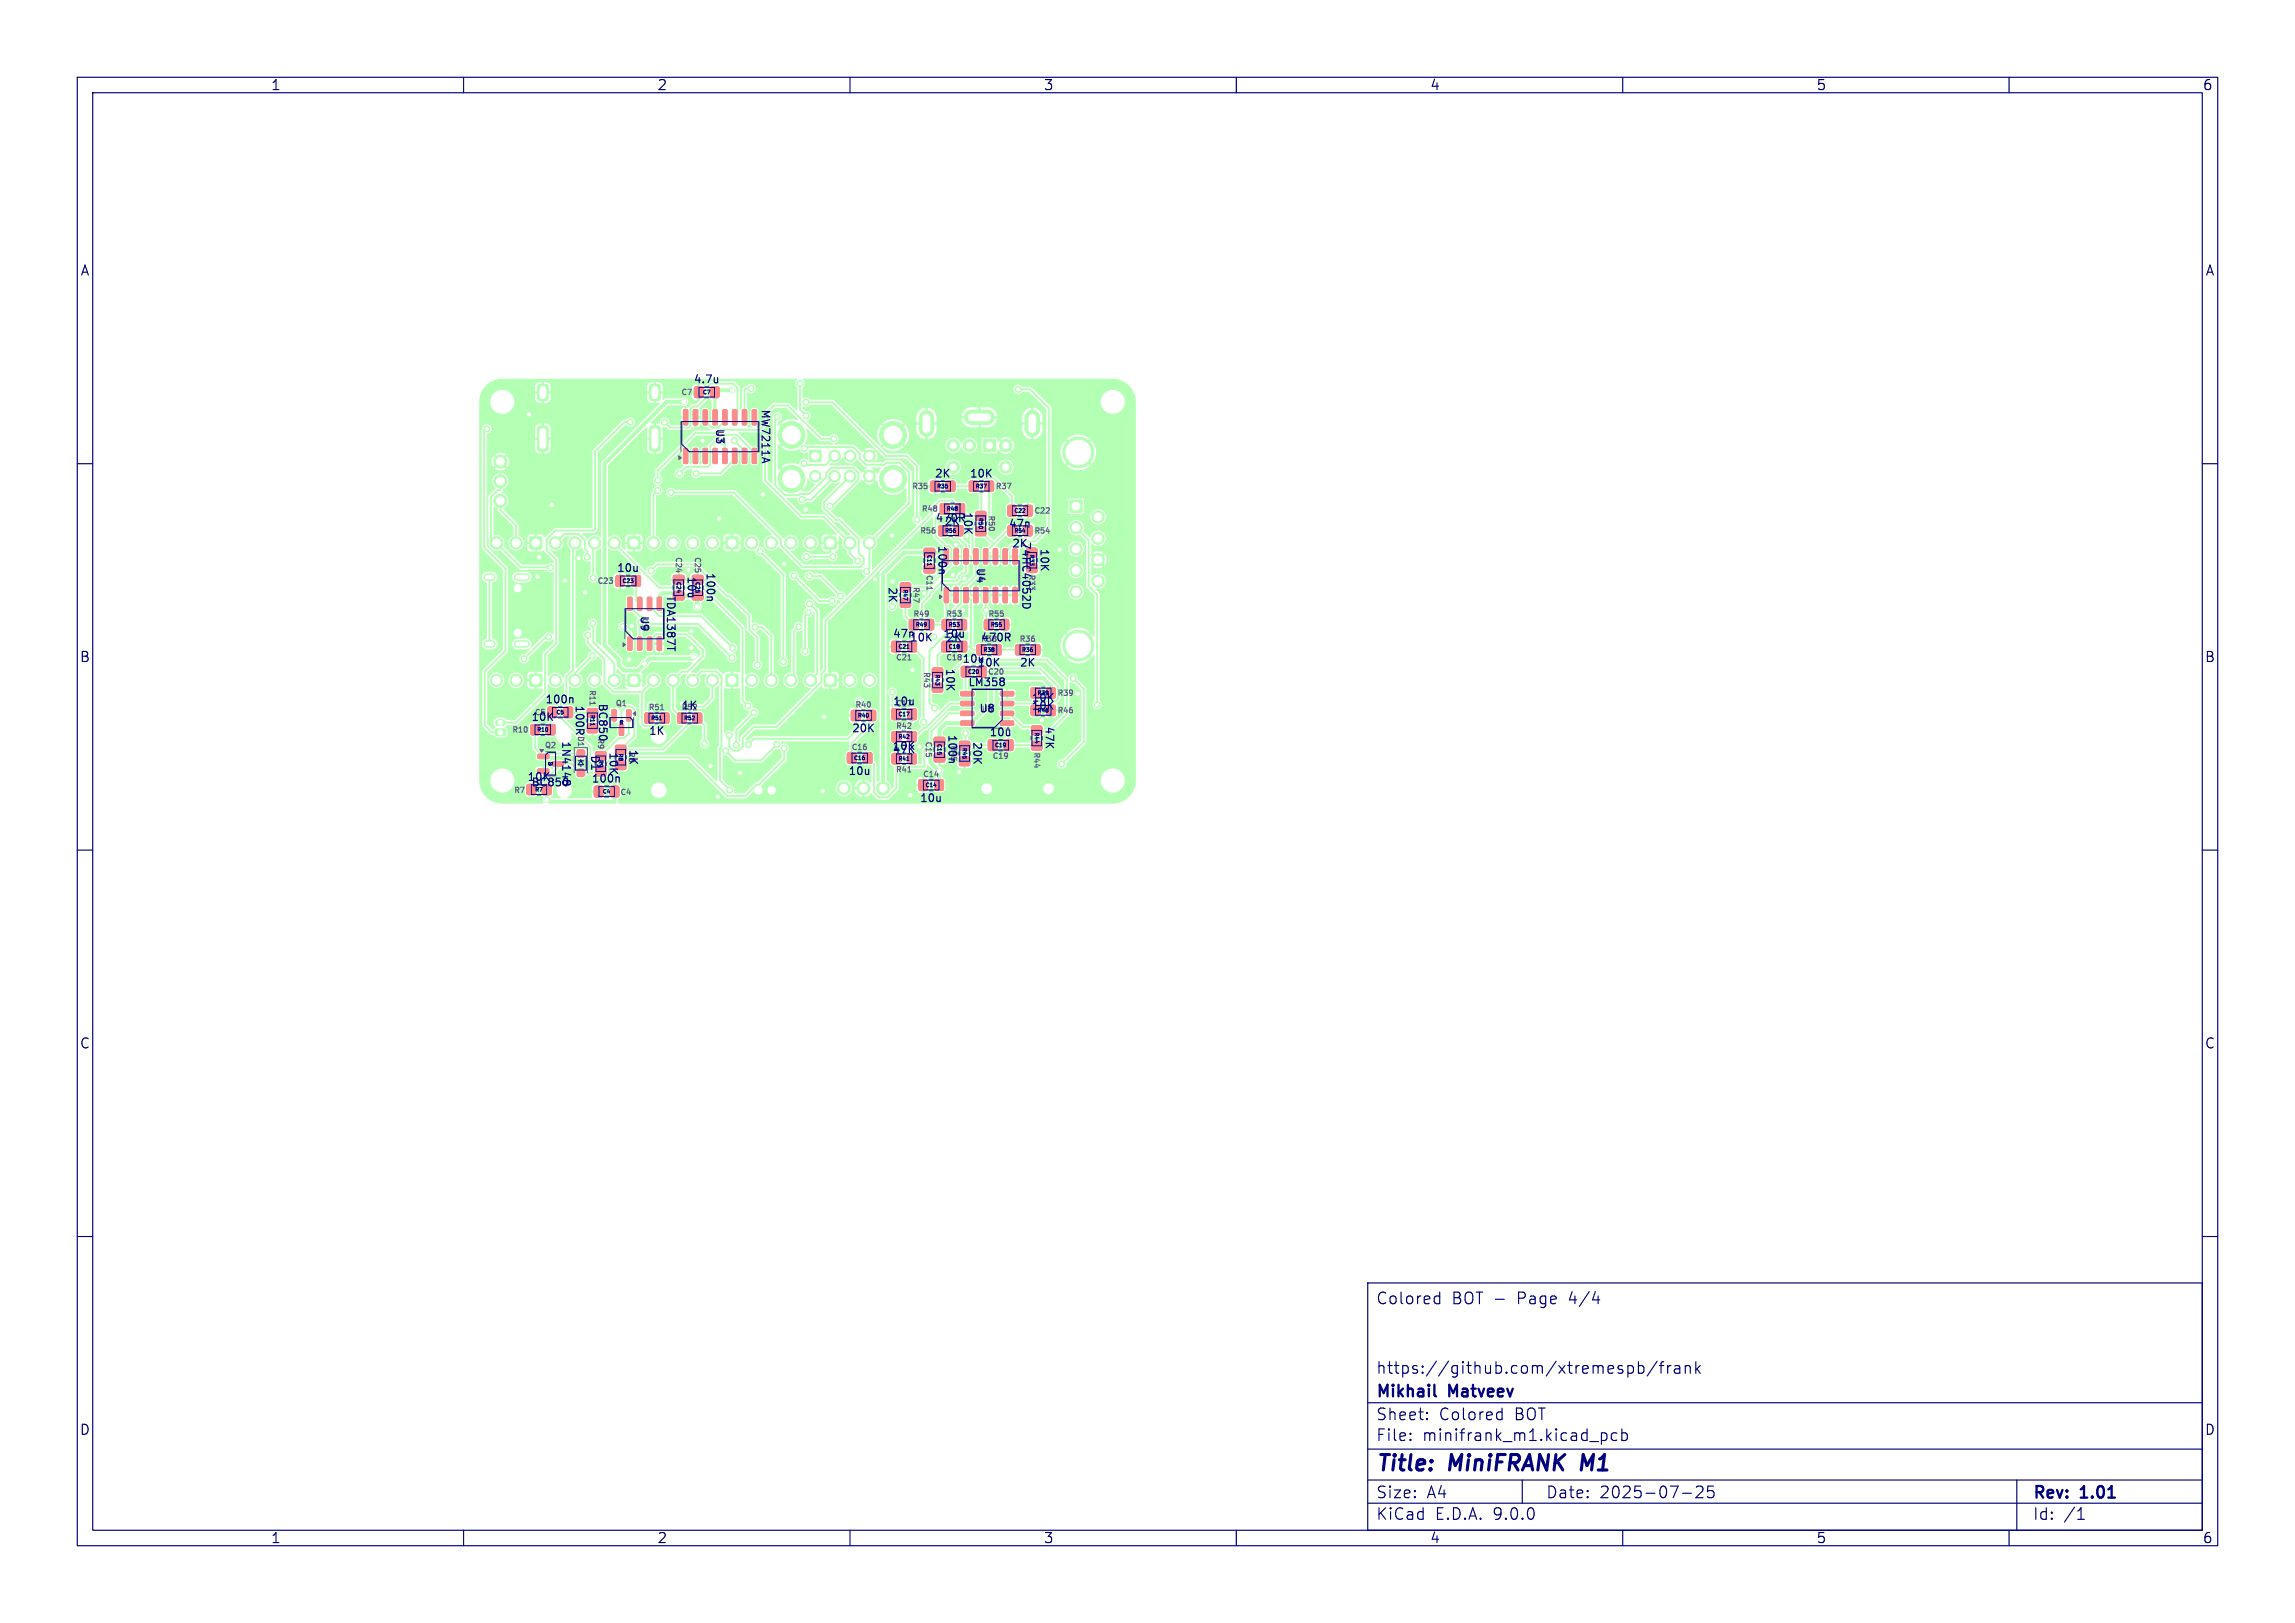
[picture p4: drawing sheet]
<svg xmlns="http://www.w3.org/2000/svg" width="297mm" height="210mm" viewBox="0 0 297 210" stroke-linecap="round" stroke-linejoin="round" font-family="sans-serif">
<defs><g id="words">
<g font-size="2.8" fill="#000080">
<text x="178" y="190.9">Title:</text>
<text x="187.7" y="190.9">MiniFRANK</text>
<text x="205.5" y="190.9">M1</text>
</g>
<g font-size="2.1" fill="#000080">
<text x="178" y="169">Colored</text>
<text x="187.9" y="169">BOT -</text>
<text x="196.5" y="169">Page</text>
<text x="203.3" y="169">4/4</text>
<text x="178" y="178">https://github.com/xtremespb/frank</text>
<text x="178" y="184">Sheet:</text>
<text x="178" y="181.2">Mikhail</text>
<text x="186.2" y="184">Colored</text>
<text x="187.6" y="181.2">Matveev</text>
<text x="196.1" y="184">BOT</text>
<text x="178" y="186.7">File:</text>
<text x="184.1" y="186.7">minifrank_m1.kicad_pcb</text>
<text x="178" y="196.9">KiCad</text>
<text x="178" y="194.1">Size:</text>
<text x="184.7" y="194.1">A4</text>
<text x="185.7" y="196.9">E.D.A.</text>
<text x="193.3" y="196.9">9.0.0</text>
<text x="200" y="194.1">Date:</text>
<text x="207" y="194.1">2025-07-25</text>
<text x="263" y="194.3">Rev:</text>
<text x="263" y="196.9">Id:</text>
<text x="267.1" y="196.9">/1</text>
<text x="269.4" y="194.3">1.01</text>
</g>
<g font-size="1.8" fill="#000080">
<text x="35" y="11.9">1</text>
<text x="85" y="11.9">2</text>
<text x="135" y="11.9">3</text>
<text x="185" y="11.9">4</text>
<text x="235" y="11.9">5</text>
<text x="285" y="11.9">6</text>
<text x="10.3" y="35.9">A</text>
<text x="285.4" y="35.9">A</text>
<text x="10.3" y="85.9">B</text>
<text x="285.3" y="85.9">B</text>
<text x="10.3" y="135.9">C</text>
<text x="285.3" y="135.9">C</text>
<text x="10.3" y="185.9">D</text>
<text x="285.3" y="185.9">D</text>
<text x="35" y="199.9">1</text>
<text x="85" y="199.9">2</text>
<text x="135" y="199.9">3</text>
<text x="185" y="199.9">4</text>
<text x="235" y="199.9">5</text>
<text x="285" y="199.9">6</text>
</g>
<g font-size="1.4" fill="#000080">
<text x="89.7" y="49.8">4.7u</text>
<text x="98.4" y="52.9" transform="rotate(90 98.4 52.9)">MW7211A</text>
<text x="92.5" y="55.4" transform="rotate(90 92.5 55.4)">U3</text>
<text x="120.9" y="62">2K</text>
<text x="125.4" y="62">10K</text>
<text x="121" y="67.7">470R</text>
<text x="121.2" y="70.5" transform="rotate(90 121.2 70.5)">100n</text>
<text x="122.2" y="68.2">2K</text>
<text x="124.5" y="66.2" transform="rotate(90 124.5 66.2)">10K</text>
<text x="130.5" y="68.5">47n</text>
<text x="130.9" y="71">2K</text>
<text x="132.1" y="70" transform="rotate(90 132.1 70)">74HC4052D</text>
<text x="134.5" y="70.9" transform="rotate(90 134.5 70.9)">10K</text>
<text x="79.8" y="74.2">10u</text>
<text x="86.1" y="77" transform="rotate(90 86.1 77)">TDA1387T</text>
<text x="88.8" y="74.5" transform="rotate(90 88.8 74.5)">10u</text>
<text x="91.2" y="74" transform="rotate(90 91.2 74)">100n</text>
<text x="114.8" y="75.9" transform="rotate(90 114.8 75.9)">2K</text>
<text x="126.2" y="73.4" transform="rotate(90 126.2 73.4)">U4</text>
<text x="82.7" y="79.6" transform="rotate(90 82.7 79.6)">U9</text>
<text x="115.5" y="82.7">47n</text>
<text x="117.7" y="83.2">10K</text>
<text x="122" y="82.7">10u</text>
<text x="122.4" y="83.2">2K</text>
<text x="126.9" y="83.2">470R</text>
<text x="122.3" y="86.4" transform="rotate(90 122.3 86.4)">10K</text>
<text x="124.5" y="86">10u</text>
<text x="125.2" y="89">LM358</text>
<text x="126.4" y="86.5">10K</text>
<text x="131.9" y="86.5">2K</text>
<text x="68.7" y="93.5">10K</text>
<text x="70.5" y="91.2">100n</text>
<text x="72.5" y="95.8" transform="rotate(90 72.5 95.8)">1N4148</text>
<text x="74.3" y="91.2" transform="rotate(90 74.3 91.2)">100R</text>
<text x="77.3" y="90.9" transform="rotate(90 77.3 90.9)">BC850</text>
<text x="83.9" y="95.3">1K</text>
<text x="88.2" y="92">1K</text>
<text x="110.2" y="95">20K</text>
<text x="115.5" y="91.5">10u</text>
<text x="122.5" y="95" transform="rotate(90 122.5 95)">100n</text>
<text x="125.8" y="95.9" transform="rotate(90 125.8 95.9)">20K</text>
<text x="126.6" y="92.4">U8</text>
<text x="128" y="95.5">10u</text>
<text x="133.4" y="91">10K</text>
<text x="133.4" y="92">10K</text>
<text x="135.1" y="93.9" transform="rotate(90 135.1 93.9)">47K</text>
<text x="68.2" y="101.2">10K</text>
<text x="68.7" y="102">BC850</text>
<text x="76.3" y="97.6" transform="rotate(90 76.3 97.6)">D1</text>
<text x="76.5" y="101.5">100n</text>
<text x="78.7" y="97.3" transform="rotate(90 78.7 97.3)">10K</text>
<text x="81.3" y="96.9" transform="rotate(90 81.3 96.9)">1K</text>
<text x="109.7" y="100.5">10u</text>
<text x="115.4" y="97.2">10K</text>
<text x="119" y="104">10u</text>
</g>
<g font-size="1" fill="#626262">
<text x="88" y="51.3">C7</text>
<text x="117.9" y="63.5">R35</text>
<text x="128.8" y="63.5">R37</text>
<text x="87.3" y="71.9" transform="rotate(90 87.3 71.9)">C24</text>
<text x="89.7" y="71.9" transform="rotate(90 89.7 71.9)">C25</text>
<text x="118.9" y="69.2">R56</text>
<text x="119.1" y="66.4">R48</text>
<text x="127.8" y="66.6" transform="rotate(90 127.8 66.6)">R50</text>
<text x="133.8" y="66.6">C22</text>
<text x="133.8" y="69.2">R54</text>
<text x="77.2" y="75.7">C23</text>
<text x="118" y="75.8" transform="rotate(90 118 75.8)">R47</text>
<text x="119.7" y="74.3" transform="rotate(90 119.7 74.3)">C11</text>
<text x="118.1" y="80">R49</text>
<text x="122.3" y="80">R53</text>
<text x="127.8" y="80">R55</text>
<text x="131.8" y="83.2">R36</text>
<text x="76.1" y="89.1" transform="rotate(90 76.1 89.1)">R11</text>
<text x="115.8" y="85.6">C21</text>
<text x="119.4" y="86.8" transform="rotate(90 119.4 86.8)">R43</text>
<text x="122.3" y="85.6">C18</text>
<text x="66.1" y="95">R10</text>
<text x="79.6" y="91.6">Q1</text>
<text x="83.8" y="92.1">R51</text>
<text x="110.6" y="91.7">R40</text>
<text x="115.8" y="94.5">R42</text>
<text x="119.6" y="95.8" transform="rotate(90 119.6 95.8)">C15</text>
<text x="136.8" y="92.5">R46</text>
<text x="136.8" y="90.2">R39</text>
<text x="110.1" y="97.2">C16</text>
<text x="115.8" y="100.1">R41</text>
<text x="119.3" y="100.7">C14</text>
<text x="128.3" y="98.4">C19</text>
<text x="133.6" y="97.3" transform="rotate(90 133.6 97.3)">R44</text>
<text x="66.4" y="102.8">R7</text>
<text x="80.2" y="103.1">C4</text>
</g>
<g font-size="1" fill="#000080">
<text x="133" y="74.3" transform="rotate(90 133 74.3)">R33</text>
<text x="126.8" y="83.2">R38</text>
<text x="127.8" y="87.5">C20</text>
<text x="69.1" y="92.7">C5</text>
<text x="74.6" y="95.1" transform="rotate(90 74.6 95.1)">D1</text>
<text x="77.2" y="95.4" transform="rotate(90 77.2 95.4)">R9</text>
<text x="88.1" y="92.1">R52</text>
<text x="115.8" y="91.6">C17</text>
<text x="70.4" y="97">Q2</text>
<text x="81.2" y="97.2" transform="rotate(90 81.2 97.2)">R8</text>
<text x="122.9" y="96.3" transform="rotate(90 122.9 96.3)">R45</text>
</g>
<g font-size=".7" fill="#000080">
<text x="90.9" y="51.1">C7</text>
<text x="121.2" y="63.3">R35</text>
<text x="126.2" y="63.3">R37</text>
<text x="119.9" y="71.7" transform="rotate(90 119.9 71.7)">C11</text>
<text x="122.2" y="69">R56</text>
<text x="122.5" y="66.2">R48</text>
<text x="126.6" y="67" transform="rotate(90 126.6 67)">R50</text>
<text x="131.2" y="66.5">C22</text>
<text x="131.2" y="69">R54</text>
<text x="133.2" y="71.7" transform="rotate(90 133.2 71.7)">R33</text>
<text x="80.5" y="75.5">C23</text>
<text x="87.5" y="75.2" transform="rotate(90 87.5 75.2)">C24</text>
<text x="89.9" y="75.2" transform="rotate(90 89.9 75.2)">C25</text>
<text x="116.8" y="76.2" transform="rotate(90 116.8 76.2)">R47</text>
<text x="118.5" y="81.2">R49</text>
<text x="122.7" y="81.2">R53</text>
<text x="128.2" y="81.2">R55</text>
<text x="116.2" y="84">C21</text>
<text x="121" y="87.2" transform="rotate(90 121 87.2)">R43</text>
<text x="122.7" y="84">C18</text>
<text x="125.2" y="87.3">C20</text>
<text x="127.2" y="84.5">R38</text>
<text x="132.2" y="84.5">R36</text>
<text x="69.5" y="94.8">R10</text>
<text x="71.9" y="92.5">C5</text>
<text x="76.3" y="92.5" transform="rotate(90 76.3 92.5)">R11</text>
<text x="84.2" y="93.3">R51</text>
<text x="88.5" y="93.3">R52</text>
<text x="111" y="93">R40</text>
<text x="116.2" y="95.7">R42</text>
<text x="116.2" y="92.8">C17</text>
<text x="133.8" y="94.7" transform="rotate(90 133.8 94.7)">R44</text>
<text x="134.2" y="92.3">R46</text>
<text x="134.2" y="90">R39</text>
<text x="77.4" y="98.3" transform="rotate(90 77.4 98.3)">R9</text>
<text x="80" y="97.4" transform="rotate(90 80 97.4)">R8</text>
<text x="110.5" y="98.5">C16</text>
<text x="116.2" y="98.5">R41</text>
<text x="119.7" y="102">C14</text>
<text x="121.2" y="96.2" transform="rotate(90 121.2 96.2)">C15</text>
<text x="124.5" y="96.7" transform="rotate(90 124.5 96.7)">R45</text>
<text x="128.7" y="96.8">C19</text>
<text x="69.2" y="102.5">R7</text>
<text x="77.9" y="102.8">C4</text>
</g>
<g font-size=".4" fill="#000080">
<text x="80.2" y="93.1" transform="rotate(90 80.2 93.1)">Q1</text>
<text x="70.9" y="99.1">Q2</text>
</g>
</g></defs>
<path d="M64.5 93.5h.5" fill="none" stroke="#b3ffb3" stroke-width=".9"/>
<g fill="#b3ffb3" stroke="#b3ffb3" stroke-width=".13">
<path d="M64.1 94.4l1.2-.1 .2 .2-.1 .6-.2 .1h-1l-.1-.2z"/>
<path d="M68.6 69.5h1.5v1.5h-1.5z"/>
<path d="M81.3 69.5h1.5v1.5h-1.5z"/>
<path d="M94 69.5h1.5v1.5h-1.5z"/>
<path d="M106.7 69.5h1.5v1.5h-1.5z"/>
<path d="M106.7 87.3h1.5v1.5h-1.5z"/>
<path d="M94 87.3h1.5v1.5h-1.5z"/>
<path d="M81.3 87.3h1.5v1.5h-1.5z"/>
<path d="M68.6 87.3h1.5v1.5h-1.5z"/>
<path d="M138.5 64.7h1.6v1.6h-1.6z"/>
<path d="M127.3 56.9h1.6v1.6h-1.6z"/>
<path d="M69.6 55.2l.2-.1h.8l.2 .1 .1 .2 .1 2.7-.1 .2-.2 .1h-.9l-.2-.3z"/>
<path d="M69.6 49.9l.3-.2 .8 .1 .2 .1 .1 1.6-.2 .3h-.9l-.3-.1z"/>
<path d="M84.1 49.9l.3-.2 .8 .1 .2 .1 .1 1.6-.2 .3h-.9l-.3-.1z"/>
<path d="M84.1 55.2l.2-.1h.8l.2 .1 .1 .2 .1 2.7-.1 .2-.2 .1h-.9l-.2-.3z"/>
<path d="M104.8 58.3h1.5v1.5h-1.5z"/>
<path d="M122.5 62.3l.2-.1 .8 .1 .1 .2-.1 1-.1 .1-.9-.1-.1-.1z"/>
<path d="M120.5 62.3l.2-.1 .8 .1 .1 .2-.1 1-.1 .1-.9-.1-.1-.1z"/>
<path d="M133.5 96l.2-.1 1.1 .1 .1 .2-.1 .8-.2 .1-1.1-.1v-.1z"/>
<path d="M133.5 94l.2-.1 1.1 .1 .1 .2-.1 .8-.2 .1-1.1-.1v-.1z"/>
<path d="M89.6 76.6l.2-.1 1.1 .1 .1 .1-.1 .9-.1 .1-1.2-.1v-.2z"/>
<path d="M89.6 74.5l.2-.1 1.1 .1 .1 .2-.1 .8-.1 .1-1.2-.1v-.2z"/>
<path d="M73 91.5l.2-.1 .9 .1v.2v1.1l-.2 .1-.9-.1v-.2z"/>
<path d="M71 91.5l.1-.1 .9 .1 .1 .2-.1 1.1-.2 .1-.8-.1-.1-.2z"/>
<path d="M117.5 97.5h.2h.8l.1 .2-.1 1.1-.1 .1-.9-.1-.1-.2z"/>
<path d="M115.5 97.5h.2h.8l.1 .2-.1 1.1-.1 .1-.9-.1-.1-.2z"/>
<path d="M110.2 92l.2-.1 .9 .1 .1 .1-.1 1.1-.2 .1-.9-.1v-.2z"/>
<path d="M112.2 92l.2-.1 .9 .1 .1 .1-.1 1.1-.2 .1-.9-.1v-.2z"/>
<path d="M123.5 68h.2h.9v.2v1.1l-.2 .1-.9-.1-.1-.2z"/>
<path d="M121.5 68h.2h.9v.2v1.1l-.2 .1-.9-.1-.1-.2z"/>
<path d="M120.7 88.5l.2-.1 1.1 .1v.2v.8l-.2 .1-1.1-.1-.1-.1z"/>
<path d="M120.7 86.5l.2-.1 1.1 .1v.2v.8l-.2 .1-1.1-.1-.1-.1z"/>
<path d="M127.5 62.3l.2-.1 .8 .1 .1 .2-.1 1-.1 .1-.9-.1-.1-.1z"/>
<path d="M125.5 62.3l.2-.1 .8 .1 .1 .2-.1 1-.1 .1-.9-.1-.1-.1z"/>
<path d="M120.9 97.5h.2h1.1l.1 .2-.1 .9h-.1h-1.2v-.2z"/>
<path d="M120.9 95.4h.2h1.1l.1 .2-.1 .9-.1 .1-1.2-.1v-.2z"/>
<path d="M79.7 98.5l.2-.1 1.1 .1v.2v.8l-.2 .1-1.1-.1-.1-.1z"/>
<path d="M79.7 96.5l.2-.1 1.1 .1v.2v.8l-.2 .1-1.1-.1-.1-.1z"/>
<path d="M115.5 94.7l.2-.1 .8 .1 .1 .2-.1 1.1h-.1h-.9l-.1-.2z"/>
<path d="M117.5 94.7l.2-.1 .8 .1 .1 .2-.1 1.1h-.1h-.9l-.1-.2z"/>
<path d="M77.1 99.3l.2-.1 1.1 .1 .1 .2-.1 .9h-.2h-1.1v-.2z"/>
<path d="M77.1 97.3l.2-.1 1.1 .1 .1 .2-.1 .9h-.2h-1.1v-.2z"/>
<path d="M130 95.8l.2-.1 .9 .1v.1v1.2h-.2h-.9v-.2z"/>
<path d="M128 95.8l.1-.1 .9 .1 .1 .1-.1 1.2h-.2h-.8l-.1-.2z"/>
<path d="M135.5 91.3l.2-.1 .8 .1 .1 .2-.1 1-.1 .1-.9-.1-.1-.1z"/>
<path d="M133.5 91.3l.2-.1 .8 .1 .1 .2-.1 1-.1 .1-.9-.1-.1-.1z"/>
<path d="M119 100.9h.1h.9l.1 .2-.1 1.1-.2 .1-.8-.1-.1-.1z"/>
<path d="M121 100.9h.2h.9v.2v1.1l-.2 .1-.9-.1v-.1z"/>
<path d="M126.5 83.5l.2-.1 .8 .1 .1 .1-.1 1.1-.1 .1-.9-.1-.1-.2z"/>
<path d="M128.5 83.5l.2-.1 .8 .1 .1 .1-.1 1.1-.1 .1-.9-.1-.1-.2z"/>
<path d="M130.5 65.4h.1h.9l.1 .2-.1 1.1-.2 .1-.8-.1-.1-.1z"/>
<path d="M132.5 65.4h.2h.9v.2v1.1l-.2 .1-.9-.1v-.1z"/>
<path d="M119.6 73.1l.2-.1 1.1 .1 .1 .1-.1 .9-.1 .1-1.2-.1v-.2z"/>
<path d="M119.6 71l.2-.1 1.1 .1 .1 .2-.1 .8-.1 .1-1.2-.1v-.2z"/>
<path d="M117.5 91.8l.2-.1 .9 .1v.1v1.2h-.2h-.9v-.2z"/>
<path d="M115.5 91.8l.1-.1 .9 .1 .1 .1-.1 1.2h-.2h-.8l-.1-.2z"/>
<path d="M70.2 101.5h.2h.9l.1 .2-.1 1.1-.2 .1-.9-.1v-.2z"/>
<path d="M68.2 101.5h.2h.9l.1 .2-.1 1.1-.2 .1-.9-.1v-.2z"/>
<path d="M129.5 93.3h1.6l.1 .1v.4l-.1 .1h-1.6v-.2z"/>
<path d="M129.5 92h1.6l.1 .2v.3l-.1 .1h-1.6v-.1z"/>
<path d="M129.5 90.8l1.6-.1 .1 .2v.3l-.1 .1h-1.6v-.1z"/>
<path d="M129.5 89.5h1.6l.1 .1v.4l-.1 .1h-1.6v-.2z"/>
<path d="M124.3 89.5h1.7l.1 .1-.1 .4-.1 .1h-1.5l-.1-.2z"/>
<path d="M124.3 90.8l1.7-.1 .1 .2-.1 .3-.1 .1h-1.5l-.1-.1z"/>
<path d="M124.3 92h1.7l.1 .2-.1 .3-.1 .1h-1.5l-.1-.1z"/>
<path d="M124.3 93.3h1.7l.1 .1-.1 .4-.1 .1h-1.5l-.1-.2z"/>
<path d="M117.5 83l.2-.1 .9 .1v.2v1.1l-.2 .1-.9-.1v-.2z"/>
<path d="M115.5 83l.1-.1 .9 .1 .1 .2-.1 1.1-.2 .1-.8-.1-.1-.2z"/>
<path d="M127.4 80.2l.2-.1 .9 .1 .1 .2-.1 1.1h-.2h-.9v-.2z"/>
<path d="M129.4 80.2l.2-.1 .9 .1 .1 .2-.1 1.1h-.2h-.9v-.2z"/>
<path d="M126.3 66.2h.2h1l.1 .2-.1 .9-.1 .1-1.1-.1-.1-.2z"/>
<path d="M126.3 68.2h.2h1l.1 .2-.1 .9-.1 .1-1.1-.1-.1-.2z"/>
<path d="M81.1 91.9l.4-.1 .2 .1v1.3l-.1 .1h-.4l-.1-.1z"/>
<path d="M79.2 91.9l.4-.1 .2 .1v1.3l-.1 .1h-.4l-.1-.1z"/>
<path d="M80.2 93.7h.4l.1 .1v1.2l-.1 .2h-.3l-.2-.1z"/>
<path d="M69.6 97.6h1.4l.1 .1-.1 .4-.1 .1h-1.2l-.1-.2z"/>
<path d="M69.6 99.5h1.4l.1 .1-.1 .4-.1 .1h-1.2l-.1-.2z"/>
<path d="M71.5 98.6l1.3-.1 .1 .2v.3l-.1 .1h-1.3v-.1z"/>
<path d="M122 80.2l.2-.1 .8 .1 .1 .2-.1 1.1h-.1h-.9l-.1-.2z"/>
<path d="M124 80.2l.2-.1 .8 .1 .1 .2-.1 1.1h-.1h-.9l-.1-.2z"/>
<path d="M83.5 92.3l.2-.1 .8 .1 .1 .2-.1 1-.1 .1-.9-.1-.1-.1z"/>
<path d="M85.5 92.3l.2-.1 .8 .1 .1 .2-.1 1-.1 .1-.9-.1-.1-.1z"/>
<path d="M109.7 97.4h.2h.8l.1 .2-.1 1.1-.1 .1-.9-.1-.1-.1z"/>
<path d="M111.8 97.4h.2h.8l.1 .2-.1 1.1-.2 .1-.8-.1-.1-.1z"/>
<path d="M130.5 68h.2h.8l.1 .2-.1 1.1-.1 .1-.9-.1-.1-.2z"/>
<path d="M132.5 68h.2h.8l.1 .2-.1 1.1-.1 .1-.9-.1-.1-.2z"/>
<path d="M70.7 93.8l.2-.1 .9 .1 .1 .2-.1 1-.2 .1-.9-.1v-.1z"/>
<path d="M68.7 93.8l.2-.1 .9 .1 .1 .2-.1 1-.2 .1-.9-.1v-.1z"/>
<path d="M81.8 74.5l.2-.1 .8 .1 .1 .2-.1 1.1-.1 .1-.9-.1-.1-.2z"/>
<path d="M79.7 74.5l.2-.1 .9 .1v.2v1.1l-.2 .1-.9-.1v-.2z"/>
<path d="M89.7 92.3l.2-.1 .9 .1 .1 .2-.1 1-.2 .1-.9-.1v-.1z"/>
<path d="M87.7 92.3l.2-.1 .9 .1 .1 .2-.1 1-.2 .1-.9-.1v-.1z"/>
<path d="M132.9 73l.2-.1 1.1 .1v.2v.8l-.2 .1-1.1-.1-.1-.1z"/>
<path d="M132.9 71l.2-.1 1.1 .1v.2v.8l-.2 .1-1.1-.1-.1-.1z"/>
<path d="M126.5 86.3l.2-.1 .9 .1v.1v1.2h-.2h-.9v-.2z"/>
<path d="M124.5 86.3l.1-.1 .9 .1 .1 .1-.1 1.2h-.2h-.8l-.1-.2z"/>
<path d="M124 83l.2-.1 .9 .1v.2v1.1l-.2 .1-.9-.1v-.2z"/>
<path d="M122 83l.1-.1 .9 .1 .1 .2-.1 1.1-.2 .1-.8-.1-.1-.2z"/>
<path d="M74.7 97.1l.2-.1 .7 .1 .1 .2-.1 .6-.2 .1-.7-.1v-.1z"/>
<path d="M74.7 99.6l.2-.1 .7 .1 .1 .2-.1 .6-.2 .1-.7-.1v-.1z"/>
<path d="M88.5 58h.4l.1 .1v1.8l-.1 .1h-.3l-.2-.1z"/>
<path d="M89.7 58h.5l.1 .1v1.8l-.1 .1h-.3l-.2-.1z"/>
<path d="M91 58h.4l.2 .1v1.8l-.1 .1h-.4l-.1-.1z"/>
<path d="M92.3 58h.4l.1 .1v1.8l-.1 .1h-.3l-.1-.1z"/>
<path d="M93.6 58h.4l.1 .1v1.8l-.1 .1h-.3l-.2-.1z"/>
<path d="M94.8 58h.4l.2 .1v1.8l-.1 .1h-.4l-.1-.1z"/>
<path d="M96.1 58h.4l.1 .1 .1 1.8-.1 .1h-.4l-.1-.1z"/>
<path d="M97.4 58h.4l.1 .1v1.8l-.1 .1h-.3l-.2-.1z"/>
<path d="M97.4 53h.4l.1 .1v1.8l-.1 .1h-.3l-.2-.1z"/>
<path d="M96.1 53h.4l.1 .1 .1 1.8-.1 .1h-.4l-.1-.1z"/>
<path d="M94.8 53h.4l.2 .1v1.8l-.1 .1h-.4l-.1-.1z"/>
<path d="M93.6 53h.4l.1 .1v1.8l-.1 .1h-.3l-.2-.1z"/>
<path d="M92.3 53h.4l.1 .1v1.8l-.1 .1h-.3l-.1-.1z"/>
<path d="M91 53h.4l.2 .1v1.8l-.1 .1h-.4l-.1-.1z"/>
<path d="M89.7 53h.5l.1 .1v1.8l-.1 .1h-.3l-.2-.1z"/>
<path d="M88.5 53h.4l.1 .1v1.8l-.1 .1h-.3l-.2-.1z"/>
<path d="M124.2 98l.2-.1 1.1 .1v.2v.8l-.2 .1-1.1-.1-.1-.1z"/>
<path d="M124.2 96l.2-.1 1.1 .1v.2v.8l-.2 .1-1.1-.1-.1-.1z"/>
<path d="M81.3 82.5l.4-.1 .1 .1v1.5l-.1 .2h-.3l-.2-.1z"/>
<path d="M82.5 82.5l.4-.1 .2 .1v1.5l-.1 .2h-.4l-.1-.1z"/>
<path d="M83.8 82.5l.4-.1 .1 .1 .1 1.5-.1 .2h-.4l-.1-.1z"/>
<path d="M85.1 82.5l.4-.1 .1 .1v1.5l-.1 .2h-.3l-.2-.1z"/>
<path d="M85.1 77.3h.4l.1 .1v1.5l-.1 .1h-.3l-.2-.1z"/>
<path d="M83.8 77.3h.4l.1 .1 .1 1.5-.1 .1h-.4l-.1-.1z"/>
<path d="M82.5 77.3h.4l.2 .1v1.5l-.1 .1h-.4l-.1-.1z"/>
<path d="M81.3 77.3h.4l.1 .1v1.5l-.1 .1h-.3l-.2-.1z"/>
<path d="M133.5 89h.2h.8l.1 .2-.1 1.1-.1 .1-.9-.1-.1-.2z"/>
<path d="M135.5 89h.2h.8l.1 .2-.1 1.1-.1 .1-.9-.1-.1-.2z"/>
<path d="M92 50.1l.2-.1 .8 .1 .1 .2-.1 1.1-.2 .1-.8-.1-.1-.2z"/>
<path d="M89.9 50.1l.2-.1 .8 .1 .1 .2-.1 1.1-.1 .1-.9-.1-.1-.2z"/>
<path d="M76 91.7h.2h1.1l.1 .2-.1 .9-.2 .1-1.1-.1v-.2z"/>
<path d="M76 93.7h.2h1.1l.1 .2-.1 .9-.2 .1-1.1-.1v-.2z"/>
<path d="M121.7 65.2l.2-.1 .9 .1 .1 .2-.1 1.1h-.2h-.9v-.2z"/>
<path d="M123.7 65.2l.2-.1 .9 .1 .1 .2-.1 1.1h-.2h-.9v-.2z"/>
<path d="M116.5 75.5l.2-.1 1.1 .1 .1 .2-.1 .8-.2 .1-1.1-.1v-.1z"/>
<path d="M116.5 77.5l.2-.1 1.1 .1 .1 .2-.1 .8-.2 .1-1.1-.1v-.1z"/>
<path d="M131.5 83.5l.2-.1 .8 .1 .1 .1-.1 1.1-.1 .1-.9-.1-.1-.2z"/>
<path d="M133.5 83.5l.2-.1 .8 .1 .1 .1-.1 1.1-.1 .1-.9-.1-.1-.2z"/>
<path d="M87.2 76.6l.2-.1 1.1 .1 .1 .1-.1 .9-.2 .1-1.1-.1-.1-.2z"/>
<path d="M87.2 74.5l.2-.1 1.1 .1 .1 .2-.1 .8-.2 .1-1.1-.1-.1-.2z"/>
<path d="M122.2 76h.4l.2 .1v1.8l-.1 .1h-.4l-.1-.1z"/>
<path d="M123.5 76h.4l.1 .1v1.8l-.1 .1h-.3l-.1-.1z"/>
<path d="M124.8 76h.4l.1 .1v1.8l-.1 .1h-.3l-.2-.1z"/>
<path d="M126 76h.4l.2 .1v1.8l-.1 .1h-.4l-.1-.1z"/>
<path d="M127.3 76h.4l.1 .1 .1 1.8-.1 .1h-.4l-.1-.1z"/>
<path d="M128.6 76h.4l.1 .1v1.8l-.1 .1h-.3l-.2-.1z"/>
<path d="M129.8 76h.4l.2 .1v1.8l-.1 .1h-.4l-.1-.1z"/>
<path d="M131.1 76h.4l.2 .1v1.8l-.1 .1h-.4l-.1-.1z"/>
<path d="M131.1 71h.4l.2 .1v1.8l-.1 .1h-.4l-.1-.1z"/>
<path d="M129.8 71h.4l.2 .1v1.8l-.1 .1h-.4l-.1-.1z"/>
<path d="M128.6 71h.4l.1 .1v1.8l-.1 .1h-.3l-.2-.1z"/>
<path d="M127.3 71h.4l.1 .1 .1 1.8-.1 .1h-.4l-.1-.1z"/>
<path d="M126 71h.4l.2 .1v1.8l-.1 .1h-.4l-.1-.1z"/>
<path d="M124.8 71h.4l.1 .1v1.8l-.1 .1h-.3l-.2-.1z"/>
<path d="M123.5 71h.4l.1 .1v1.8l-.1 .1h-.3l-.1-.1z"/>
<path d="M122.2 71h.4l.2 .1v1.8l-.1 .1h-.4l-.1-.1z"/>
<path d="M117.7 80.2l.2-.1 .9 .1 .1 .2-.1 1.1h-.2h-.9v-.2z"/>
<path d="M119.7 80.2l.2-.1 .9 .1 .1 .2-.1 1.1h-.2h-.9v-.2z"/>
<path d="M79 101.8l.2-.1 .9 .1v.1v1.2h-.2h-.9v-.2z"/>
<path d="M77 101.8l.1-.1 .9 .1 .1 .1-.1 1.2h-.2h-.8l-.1-.2z"/>
<circle cx="64.8" cy="59.7" r=".85"/>
<circle cx="64.8" cy="62.3" r=".85"/>
<circle cx="64.8" cy="64.8" r=".85"/>
<circle cx="64.2" cy="70.3" r=".84"/>
<circle cx="66.8" cy="70.2" r=".8"/>
<circle cx="71.9" cy="70.2" r=".8"/>
<circle cx="74.4" cy="70.2" r=".8"/>
<circle cx="77" cy="70.2" r=".8"/>
<circle cx="79.5" cy="70.2" r=".8"/>
<circle cx="84.6" cy="70.2" r=".8"/>
<circle cx="87.1" cy="70.2" r=".8"/>
<circle cx="89.7" cy="70.2" r=".8"/>
<circle cx="92.2" cy="70.2" r=".8"/>
<circle cx="97.3" cy="70.2" r=".8"/>
<circle cx="99.8" cy="70.2" r=".8"/>
<circle cx="102.4" cy="70.2" r=".8"/>
<circle cx="104.9" cy="70.2" r=".8"/>
<circle cx="110" cy="70.2" r=".8"/>
<circle cx="112.5" cy="70.2" r=".8"/>
<circle cx="112.5" cy="88" r=".8"/>
<circle cx="110" cy="88" r=".8"/>
<circle cx="104.9" cy="88" r=".8"/>
<circle cx="102.4" cy="88" r=".8"/>
<circle cx="99.8" cy="88" r=".8"/>
<circle cx="97.3" cy="88" r=".8"/>
<circle cx="92.2" cy="88" r=".8"/>
<circle cx="89.7" cy="88" r=".8"/>
<circle cx="87.1" cy="88" r=".8"/>
<circle cx="84.6" cy="88" r=".8"/>
<circle cx="79.5" cy="88" r=".8"/>
<circle cx="77" cy="88" r=".8"/>
<circle cx="74.4" cy="88" r=".8"/>
<circle cx="71.9" cy="88" r=".8"/>
<circle cx="66.8" cy="88" r=".8"/>
<circle cx="64.3" cy="88" r=".8"/>
<circle cx="139.3" cy="68.3" r=".8"/>
<circle cx="139.3" cy="71" r=".8"/>
<circle cx="139.3" cy="73.8" r=".8"/>
<circle cx="139.3" cy="76.6" r=".8"/>
<circle cx="142.1" cy="66.9" r=".8"/>
<circle cx="142.1" cy="69.7" r=".8"/>
<circle cx="139.6" cy="58.5" r="2"/>
<circle cx="142.1" cy="72.4" r=".8"/>
<circle cx="139.6" cy="83.5" r="2"/>
<circle cx="142.1" cy="75.2" r=".8"/>
<circle cx="125.5" cy="57.6" r=".8"/>
<circle cx="130.2" cy="57.6" r=".8"/>
<circle cx="123.4" cy="57.6" r=".8"/>
<circle cx="130.2" cy="60.4" r=".8"/>
<circle cx="123.4" cy="60.4" r=".8"/>
<circle cx="114.3" cy="102" r=".85"/>
<circle cx="111.7" cy="102" r=".85"/>
<circle cx="109.2" cy="102" r=".85"/>
<circle cx="108" cy="59" r=".75"/>
<circle cx="110" cy="59" r=".75"/>
<circle cx="112.5" cy="59" r=".75"/>
<circle cx="105.5" cy="61.6" r=".75"/>
<circle cx="108" cy="61.6" r=".75"/>
<circle cx="110" cy="61.6" r=".75"/>
<circle cx="112.5" cy="61.6" r=".75"/>
<circle cx="102.4" cy="56.3" r="1.75"/>
<circle cx="115.6" cy="56.3" r="1.75"/>
<circle cx="102.4" cy="62" r="1.75"/>
<circle cx="115.6" cy="62" r="1.75"/>
<circle cx="104.3" cy="65.9" r=".4"/>
<circle cx="90.9" cy="57" r=".4"/>
<circle cx="73.1" cy="75.1" r=".4"/>
<circle cx="123.3" cy="74.4" r=".4"/>
<circle cx="118.1" cy="86.7" r=".4"/>
<circle cx="125.1" cy="69.3" r=".4"/>
<circle cx="93.1" cy="67.1" r=".4"/>
<circle cx="69.5" cy="74.6" r=".4"/>
<circle cx="98.7" cy="64" r=".4"/>
<circle cx="81.7" cy="81" r=".4"/>
<circle cx="137.1" cy="71.1" r=".4"/>
<circle cx="75.7" cy="76.7" r=".4"/>
<circle cx="71.4" cy="65.4" r=".4"/>
<circle cx="106.5" cy="102.4" r=".4"/>
<circle cx="113.3" cy="75" r=".4"/>
<circle cx="119" cy="96.6" r=".4"/>
<circle cx="92" cy="99.1" r=".4"/>
<circle cx="68.5" cy="53.6" r=".4"/>
<circle cx="106.6" cy="92.8" r=".4"/>
<circle cx="89.1" cy="73.8" r=".4"/>
<circle cx="69.8" cy="72.1" r=".4"/>
<circle cx="123.7" cy="70.5" r=".4"/>
<circle cx="117.8" cy="102.9" r=".4"/>
<circle cx="101.5" cy="73" r=".4"/>
<circle cx="115.5" cy="75.3" r=".4"/>
<circle cx="124.7" cy="79" r=".4"/>
<circle cx="74.9" cy="72.2" r=".4"/>
<circle cx="124.8" cy="74.9" r=".4"/>
<circle cx="81.4" cy="85.3" r=".4"/>
<circle cx="89.4" cy="83.8" r=".4"/>
<circle cx="89.5" cy="81.7" r=".4"/>
<circle cx="134.9" cy="93.2" r=".4"/>
<circle cx="119.6" cy="76.8" r=".4"/>
<circle cx="92.9" cy="103.1" r=".4"/>
<circle cx="139.5" cy="89.8" r=".4"/>
<circle cx="95.8" cy="100" r=".4"/>
<circle cx="124.2" cy="99.9" r=".4"/>
<circle cx="115.4" cy="69.3" r=".4"/>
<circle cx="120.9" cy="91.6" r=".4"/>
<circle cx="111.2" cy="90.8" r=".4"/>
<circle cx="115.5" cy="89.5" r=".4"/>
<circle cx="96.9" cy="96.3" r=".4"/>
<circle cx="94.8" cy="50.5" r=".35"/>
<circle cx="121.5" cy="99.8" r=".35"/>
<circle cx="90.3" cy="78.5" r=".35"/>
<circle cx="70.8" cy="103.5" r=".35"/>
<circle cx="89.8" cy="85" r=".35"/>
<circle cx="88.5" cy="52" r=".35"/>
<circle cx="83.4" cy="85.9" r=".35"/>
<circle cx="125" cy="94.9" r=".4"/>
<circle cx="95.3" cy="96.4" r=".4"/>
<circle cx="97.6" cy="92.2" r=".4"/>
<circle cx="93.9" cy="97.1" r=".4"/>
<circle cx="100.5" cy="96.3" r=".4"/>
<circle cx="119.5" cy="93.4" r=".4"/>
<circle cx="91.2" cy="96.2" r=".4"/>
<circle cx="84.3" cy="91.3" r=".4"/>
<circle cx="94.4" cy="95.1" r=".4"/>
<circle cx="104.3" cy="52" r=".4"/>
<circle cx="118.7" cy="67.2" r=".4"/>
<circle cx="100.6" cy="53.9" r=".4"/>
<circle cx="107.4" cy="65.5" r=".4"/>
<circle cx="104.3" cy="53.8" r=".4"/>
<circle cx="103.5" cy="49.6" r=".4"/>
<circle cx="131.8" cy="50.4" r=".4"/>
<circle cx="104.6" cy="79.2" r=".4"/>
<circle cx="104.2" cy="84.3" r=".4"/>
<circle cx="87.9" cy="61.3" r=".4"/>
<circle cx="94.4" cy="102.2" r=".4"/>
<circle cx="90.1" cy="61.3" r=".4"/>
<circle cx="95" cy="57" r=".4"/>
<circle cx="93.5" cy="57.1" r=".4"/>
<circle cx="76.6" cy="84.9" r=".4"/>
<circle cx="94.7" cy="85.1" r=".4"/>
<circle cx="127.6" cy="79" r=".4"/>
<circle cx="120.9" cy="82.4" r=".4"/>
<circle cx="94.8" cy="83.8" r=".4"/>
<circle cx="85.1" cy="63.5" r=".4"/>
<circle cx="108.8" cy="77.1" r=".4"/>
<circle cx="71.2" cy="73.5" r=".4"/>
<circle cx="104.7" cy="74.6" r=".4"/>
<circle cx="104.4" cy="72" r=".4"/>
<circle cx="107.8" cy="72.1" r=".4"/>
<circle cx="111" cy="72.6" r=".4"/>
<circle cx="104.1" cy="58" r=".4"/>
<circle cx="112.1" cy="73.9" r=".4"/>
<circle cx="80.6" cy="81.1" r=".4"/>
<circle cx="76.1" cy="82.2" r=".4"/>
<circle cx="115.5" cy="78.5" r=".4"/>
<circle cx="102.7" cy="74.5" r=".4"/>
<circle cx="76.7" cy="80.7" r=".4"/>
<circle cx="107.7" cy="77.8" r=".4"/>
<circle cx="103.4" cy="81.1" r=".4"/>
<circle cx="104.8" cy="78.1" r=".4"/>
<circle cx="97.7" cy="81.1" r=".4"/>
<circle cx="96.8" cy="91.3" r=".4"/>
<circle cx="76" cy="72.1" r=".4"/>
<circle cx="98.4" cy="71.4" r=".4"/>
<circle cx="101.4" cy="85.6" r=".4"/>
<circle cx="76.8" cy="74.8" r=".4"/>
<circle cx="138.9" cy="87.8" r=".4"/>
<circle cx="137.4" cy="98.9" r=".4"/>
<circle cx="98" cy="86.1" r=".4"/>
<circle cx="84.2" cy="73.9" r=".4"/>
<circle cx="101.5" cy="96.8" r=".4"/>
<circle cx="71" cy="82.4" r=".4"/>
<circle cx="67.8" cy="85.2" r=".4"/>
<circle cx="142" cy="91.2" r=".4"/>
<circle cx="86.8" cy="63.7" r=".4"/>
<circle cx="104" cy="60" r=".4"/>
<circle cx="103.8" cy="64.6" r=".4"/>
<circle cx="107.9" cy="56.8" r=".4"/>
<circle cx="85.1" cy="62.2" r=".4"/>
<circle cx="63" cy="55.5" r=".4"/>
<circle cx="97.2" cy="50.3" r=".4"/>
<circle cx="81.6" cy="54.6" r=".4"/>
<circle cx="86" cy="54.6" r=".4"/>
</g>
<path d="M63.1 74.7h.6M67 74.7h1.1M63.1 83.3h.6M67 83.3h1.1" fill="none" stroke="#b3ffb3" stroke-width="1"/>
<path d="M119.9 54.1v1.5M125.8 54h2M133.6 54.1v1.5" fill="none" stroke="#b3ffb3" stroke-width="2"/>
<g fill="none" stroke="#b3ffb3" stroke-width=".25">
<path d="M63 55.5l-.3 .3v15l2.7 2.8v10.6l-2.7 2.7v6.9l.9 1h.7M81.6 54.6h-.8l-3.8 3.8v10.1l-.2 .2h-4.9l-1.2 1.1v1.4l1.3 1.2v10.8l-1.4 1.5v5l-3.8 3.8h-1.8M91.3 54.5l.8 .8M91.6 50v1.2l-1.4 1.4h-.5l-.3 .4v2.1l-.3 .2h-2.4l-.7-.7M92 49.6h2.9l.5 .6v3.4l-.3 .4M92.9 56h-2.9l-4.9 4.9v1.3M93.3 55.6h5M93.8 57.4v1.6M93.8 54.5l-.8 .8M95 57l1.4 1.3M95.1 59.4l-1.9 1.9h-3.1M97.2 50.3h-.7l-.1 .2v3.5"/>
<path d="M97.6 58.6l-2.3-2.3h-1.9l-1.5 1.4v2.4l-.3 .3h-2.8l-.9 .9M99 56.8v5.4l4.7 4.7h2.9l3.4 3.4v1.3l1 1M99.3 53.3l.8-.8h1.8l4.3 4.3h1.7M100.6 53.9l-.3 .3v8.6l1.3 1.3h1.7l.2-.2h1.2l2.2-2.2v-.5l.7-.7h2.8l.7 .7v.9l-3.4 3.4h-.3M103.5 49.6v3.4l.8 .8M104.1 58l.1-.1h6.2l.9 .8v.6l.8 .8h2.4l.2-.2h1.7l1.2 1.2v4l-5.1 5.2v3.3l-.4 .3M104.3 52.1h3.4l7 6.9h2.6l1.4 1.4v6.8M108 59l-1.1 1.2h-2.7l-.2-.2M131.8 50.4h1.5l2.4 2.4v15.5l-1.7 1.8h-1.5M63.4 74.7v8.6M64.8 62.3v1.1h-.4l-.9 .9v5.2l3.9 3.9 3.8 .1M64.8 64.8v1.2l2 2v2.3"/>
<path d="M71.9 70.3l1.1-1.2h1.9l.8 .8v1.1l.3 .3v.8M74.1 70.5v16.2l-.8 .9v2.5M76.8 70.4v4.4M79.5 70.3l5.8 5.7h5.6l5.2 5.2v9.4l.7 .7M81.5 78.5l1.3 1.3M82.3 75.2v2.5l.5 .4M83.2 79.8l1 .9h6.2l4.3 4.4M84.1 78.4l1.2 1.3h5.4l4.1 4.1M84.2 73.9l.9-.9h4.9l4.1 4.1h.3l2.6 2.6v1.8l1 1v3.6M85.1 63.5l-.5 .5v6.3M98.4 71.4l3 3v11.2M102.7 74.5l3.3 3.3h1.7"/>
<path d="M104.4 72l3.4 .1M104.6 79.2l-.4 .4v4.7M104.7 74.6h1.5l2.6 2.5M104.8 78.1l1 1v8.1l-.9 .8M107.4 65.5h.1M108 61.6l-3 3h-1.2M110 61.6l-3.3 3.4v.8l1.5 1.5h.4l2.5 2.5v1.7l.7 .7v.7l-.5 .5h-7.4l-2.8-2.8v-.7l-6.2-6.2h-8.1M117.2 78v1.8l1.1 1v2.7M120.6 66.5l-13.8 13.8v6.4l-.5 .5v1l-5.8 5.9h-3l-1.4 1.4v1.1l-.5 .5h-.7l-.5-.5v-1.5M120.6 65.8l1-1h1.6l1.1 1M122.3 65.8l-1.2 1.2v2.4l1.3 1.3h.4l.3 .3v2l-2.9 3h-3l-1.7 1.7v.8M122.5 77v3.8"/>
<path d="M123 62.9h3M123.1 69.2v.2l.3 .3h.7l.9 .9v3.4l-.2 .2h-.3l-.4 .4v.3l-.3 .3h-1.8l-1.7 1.6v.3l-1 1v3.4l.9 .9h.7M125 77l.7 .6v5.9l-.2 .2M125.2 66.7h1.7M126.9 68.8l1.7 1.6M127 62.3v4.4M127.4 61.9h1.2l2.4 2.3v1.9M127.6 77v3.5M127.6 67.8h-1.3l-.4 .4v3.4l.4 .4v2.5l-1.2 1.2h-.4l-.3 .2v2.1l-.9 .9v2.6M128 62.9v4.4M130.3 68.7l-2.7 2.8M130.9 70.6l-.8 .9"/>
<path d="M139.3 68.3l1.6 1.6v5.9l1.1 1.1v14.3M69.3 94.4v2.4l1 1.1 .4-.4h4.5M71 82.4h-.3l-2.9 2.8M71.3 92.4v2M72.2 99.3l-1.3 1.3M72.6 90.8v2.1l3.8 3.8v1.4M73.6 92.3h3.1M74 98.8l1.2 1.2h2.4M76.1 82.2v1l2.1 2.1v3.1l1.1 1.1h3.8M76.6 84.9l-2.2 2.2v.9M76.7 80.7l.1 .1v2.3l2.7 2.7v2.2M76.8 92.3l1.4 1.4"/>
<path d="M77.1 98.8h1.4M80.6 81.1l.9 .9v1.3M81.4 92.6v2.3l-.6 .6h-.7l-2.3 2.3M82.8 80.7v2.6M83.1 89.5v4.1l.3 .3h1.2l1-1M84 91.6v1.3M84.1 82.9l.8-.8h3.9l.4 .3h.1l1.7 1.7v.8l-2 2h-.8l-1.1 1.1v3.8l1.2 1.1M84.6 88l-1.5 1.5M89.3 91.8v1.7l-3.5 3.5h-5.5l1.8-1.7v-3.5l-.4-.3h-.7l-.6 .5v2.4M89.7 88l1.1-1.1h1.9l.7 .7v9l-.2 .2v4.2l1.2 1.2M90.3 92.9l.9 .9v2.4M92.2 88v2.3l-1.1 1.1h-1.5"/>
<path d="M97 98.4h.1M97.6 92.2l-2.3 2.3v1.9M97.7 81.1h.9l1.2 1.2v5.7M100.5 96.3l-2 2.1h-3.3l-1.3-1.3M101.5 96.8v1.4l-3.4 3.4h-.2l-1.4 1.4h-2.4l-4.9-5h-10M103.4 81.1l-.7 .7v5.9M111.2 90.8l1.6 1.5M112.3 98.1l.8 .8v3.6l.7 .7h1l1.2-1.2v-3.8M112.4 94l-2.2 2.2v1.9M112.8 92.6l-3.1 3h-12.1l-.7 .7M115.5 89.5v2.4l.5 .5M118 95.3v2.9"/>
<path d="M118 92.4v.9l-2 2 1 1v2.5l.4 .4h2.2v-2.1M118 83.7l1.5 1.5v8.2M120.3 80.8h2.1M121.3 88.9l3.6-3.5h10.6l2.6 2.6v4.4l-2.3 2.3M122.5 83.7l-1.2 1.1v2.2M122.6 81.9l-2.3 2.3v6.8l.6 .6M124.5 83.7h1M124.9 96.4h3.6M125 94.9v1.5M125.2 92.3h-2.3l-2.4 2.3v1.6M125.2 91h-2.2l-3.2 3.2h-.2l-1.6 1.5M125.5 83.7l.4 .4h1.1"/>
<path d="M127.6 85.9h-1.6l-1 1v2.7l.2 .2M128.2 86.5h6.4l2.3 2.3v1.6l-.3 .3h-2.6M129 84.1h3M130.3 93.6l.2 .2v2.6h3.6M130.3 91h3.7M130.6 92.3l1.8 1.8h1.8l.6 .6M138.9 87.8l1.4 1.4v6.8l-2.9 2.9"/>
</g>
<path d="M92.5 50.8v3.2M136 91.9v.9l-.4 .4h-.7" fill="none" stroke="#b3ffb3" stroke-width=".4"/>
<path d="M88.5 52h-2.2l-8.1 8v23.5l1.9 1.9v.7l.7 .7h1.7l1.6-1.6h5.4l.3-.2M92.8 50.5h2M85.8 76.8l-.5 .4v.9M122 71.5h-5l-2.7 2.7v27.8M80.3 99l-.8 .8v3.9h-8.3l-.2-.2h-.2v-1.3M83 86.3h.1M121.5 99.8h.1M121.5 99.8v1.8M125.2 93.6h-2.8l-.8 .8v1.6l-1.2 1.1v1.6l1.1 1.1M128.3 88.8v2.2l-2.6 2.6M129.3 87.8h5.7l1 1v.9" fill="none" stroke="#b3ffb3" stroke-width=".5"/>
<path d="M87.8 77.1h2.5M90.3 77.1v1.4" fill="none" stroke="#b3ffb3" stroke-width=".6"/>
<g fill="#b3ffb3">
<path d="M103.9 49h40.1a2.98 2.98 0 0 1 3 2.9h-1.4l-.1-.3a1.55 1.55 0 0 0-2.1-1.1 1.55 1.55 0 0 0-.8 2.2h-6.5l-2.6-2.6h-1.2a.62 .62 0 0 0-.9-.2 .62 .62 0 0 0 0 1 .62 .62 0 0 0 .9-.2h.9l2.2 2.2v1h-.5a1.3 1.3 0 0 0-1.1-1.1v.8h-.3v-.8h-.2a1.29 1.29 0 0 0-1 1.1h-3.3v-.2a1.3 1.3 0 0 0-1.1-1h-1v.8h-.3v-.8a2.16 2.16 0 0 0-1.5 .2l-.5 .4-.1 .6h.8h-4.1a1.3 1.3 0 0 0-1.1-1.1v.8h-.3v-.8h-.2a1.3 1.3 0 0 0-1 1.1v.8h.8v.3h-.8v.7l.2 .5h-1.2l-.1-.6-.4-.7-.6 .7-.2-.2 .6-.7a2.05 2.05 0 0 0-2.7 0l.7 .7-.2 .2-.7-.7-.1 .2a2.05 2.05 0 0 0 .1 2.5l.7-.6 .2 .2-.7 .6 .2 .2a2.05 2.05 0 0 0 2.5-.2l-.6-.6 .2-.2 .6 .6 .4-.6 .1-.8h1.2l.4 .5 .6 .1v-.8h.3v.8a1.3 1.3 0 0 0 1.1-1.1v-.7h-.8v-.3h.8v-.8h4.1v.3h-.8v.1a1.3 1.3 0 0 0 1.1 1h1v-.8h.3v.8a2.16 2.16 0 0 0 1.5-.2l.5-.4 .1-.5h-.8v-.3h4.1v.8h.8v.3h-.8a1.6 1.6 0 0 0 .5 1.5l.7 .3v-.8h.3v.8a1.3 1.3 0 0 0 1.1-1.1v-.7h-.8v-.3h.8v-.8h.5v3.7h-4.1l-.3-.6-.5 .5-.2-.2 .5-.5-.1-.1a1.09 1.09 0 0 0-1.2 .1l.5 .5-.2 .2-.5-.5-.2 .1-.1-.3-.1-.1-1.7-.1-.1 .2v.8h-.6a1.03 1.03 0 0 0-1-1 1.03 1.03 0 0 0-1.1 .9 1.2 1.2 0 0 0-1.1-.9 1.02 1.02 0 0 0-.9 1.1 1.02 1.02 0 0 0 .9 1 1.02 1.02 0 0 0 1.1-.9 1.17 1.17 0 0 0 1.3 .8 1.01 1.01 0 0 0 .8-1h.6v.9l.1 .1h1.7l.1-.1 .1-.3 .2 .1 .5-.5 .2 .2-.5 .5a1.09 1.09 0 0 0 1.3 0l-.5-.5 .2-.2 .5 .5 .2-.4 .1-.3h4.1v2.8l-4.3-.1a1 1 0 0 0-1-.9 1 1 0 0 0-.9 1l-4.9-.1a1.01 1.01 0 0 0-1.5-.7 1.01 1.01 0 0 0 0 1.7 1.01 1.01 0 0 0 1.6-.8v-.1h4.8a1.01 1.01 0 0 0 1 1.1 1.01 1.01 0 0 0 1-1.1h4.2v5.2h-1.5l-.1-.4-.4-.1h-.2v.8h-.3v-.8h-.5l-.2 .2v.3v.3h1.7v-.3h1.5v1h-1.5v-.4h-.7v.9h-.3v-.9h-.7a.65 .65 0 0 0 .7 .9l.7-.1 .3-.2v-.2h1.5v1.5l-1.5 .1-.1-.3-.2-.2h-.4v.8h-.3v-.8a.64 .64 0 0 0-.8 .8h1.8v-.3h1.5l-1.6 1.5-.2-.1 .3-.3v-.5h-1.8v.5l.3 .4-.6 .6h-1l-.5 .5-.6 .1-.1 .2v1.8h-.2v-.7h-.4v1.1h-.3v-1.1h-.5v.7l.2 .3 .2 .1h.5l.2-.1 .1-.3h.2l.2 .3 .6-.1 .2-.2v-1.5l.2 .1v.4h1.2v-.9h.6v.9l.3 .4h1.3l.2-.4v-1l-.3-.2h-.9l-.2-.3 1.2-.1 1.8-1.9 .1-15.7h6.5l.1 .1a1.56 1.56 0 0 0 1.8 .7 1.56 1.56 0 0 0 1.1-1.6h1.4v6.5h-5.1l-.3-.9-.3-.5-.5 .5-.2-.2 .5-.5a2.3 2.3 0 0 0-3.1 0l.5 .5-.2 .2-.5-.5a2.3 2.3 0 0 0 0 3.1l.5-.5 .2 .2-.5 .5a2.3 2.3 0 0 0 3.1 0l-.5-.5 .2-.2 .5 .5 .4-.8 .2-.9h5.1v6.3h-6.7l-.2-.2h-1.7l-.1 .1v1.7l.1 .2 1.8-.1 .1-1.7h6.7v2.1l-3.9-.1a1.01 1.01 0 0 0-1.6-.6 1.01 1.01 0 0 0 .1 1.7 1.01 1.01 0 0 0 1.5-.8v-.2h3.9v5.5h-3.8l-.2-.5-.5 .4-.2-.2 .5-.5h-.1a1.09 1.09 0 0 0-1.3 0l.5 .5-.3 .2-.4-.5v-1.4a1.39 1.39 0 0 0 1.2 .3 1.02 1.02 0 0 0 .3-1.8 1.02 1.02 0 0 0-1.7 .8l-.8-.9a1.01 1.01 0 0 0-.6-1.4 1.01 1.01 0 0 0-1.3 .8 1.01 1.01 0 0 0 1.1 1.2l.3-.1 .8 .8 .1 .9h-.3a1.01 1.01 0 0 0-1.6-.7 1.01 1.01 0 0 0 0 1.7 1.01 1.01 0 0 0 1.6-.8v-.2h.3v2.8h-.3a1 1 0 0 0-.7-.8 1 1 0 0 0-1.1 .2h-4v-.2l-.2-.2-.6-.1v.8h-.3v-.8h-.4l-.4 .3h-.6v-.7h-.5l.1 1.1h-.4v-1.1h-.4v.7l.1 .3 .2 .1h.6l.3-.4h.6l-.1 .5h2v-.3h4l-.2 .4v.4h-3.8v-.2h-.8v.7h-.3v-.7h-.9l.1 .4 .2 .2a2.66 2.66 0 0 0 1.6-.1l.1-.3h3.8a1 1 0 0 0 1 .9 1 1 0 0 0 1-1.1h.3v2.3l.5 .5h-.8a1.01 1.01 0 0 0-.8-.9 1.01 1.01 0 0 0-1.1 .5h-6.4l-.2-.3-.2-.1h-.6l-.2 .3-.3-.3h-.6l-.4 .3-.3-.3h-.2v1.2h-.3l-.1-1.2-.2 .1-.2 .3v.8h1.7v-1.2h.3v1.2h1v-1.2h.3v1.2h.5v-.8h6.4a1.01 1.01 0 0 0 .7 1.5 1.01 1.01 0 0 0 1.2-1.1h.8l.5 .5 .1 .9h-9.7v-.7h-.5l.1 1.1h-.4v-1.1h-1l.1 1.1h-.4v-1.1h-.9v1.1h-.3v-1.1h-.5v.7l.2 .3 .2 .1h.6l.2-.3 .3 .3h.6l.4-.3 .3 .3h.6l.2-.1 .2-.3h9.7v2.4h-10.8l-.1-.2-.2-.2-.5-.1v.9h-.3v-.9l-.5 .1-.2 .4h-.3l-.3-.3-.5-.1v-.4a.67 .67 0 0 0-.1-1.1l.2-.5-.1-2-.2-.1h-.4l-.2 .1-.1 .2h-.2l-.1-.3-.4-.1v1.2h-.3v-1.2h-.2l-.2 .4v.8h1.2v-.8h.2v1.8h-.2v-.7h-.5v1.1l.4-.1 .1-.3h.2l.1 .3v.3a.67 .67 0 0 0 .1 1v.5l-.1 .3v1.1l.1 .2 .2 .1h.9l.2-.1 .2-.2v-1.1h.3v.4h1.8v-.4h10.8l-.1 2.1-.3-.4-.5 .5-.2-.2 .5-.5a2.29 2.29 0 0 0-2.2-.5h-8v-.3h-.8v.8h-.3v-.8h-.7v.4l.2 .4a2.02 2.02 0 0 0 1.4-.1l.2-.4h8l-.9 .5 .5 .5-.2 .2-.5-.5-.2 .3-.2 .5-.1 .8h-2.4l-.1-.2-.2-.3h-.4v.8h-.3v-.8a.64 .64 0 0 0-.8 .8h1.8v-.3h2.4l.1 .7 .4 .8 .5-.5 .2 .2-.5 .5a2.3 2.3 0 0 0 3.1 0l-.5-.5 .2-.2 .5 .5 .2-.4h.1l.1 5.9a.62 .62 0 0 0-.2 1 .62 .62 0 0 0 1 0 .62 .62 0 0 0-.2-1v-13.7l-.5-.6v-.1a1.02 1.02 0 0 0 1.2-1.3 1.02 1.02 0 0 0-1.7-.4h-.1v-1.4l.4-.4 .3 .2-.5 .4 .1 .1a1.09 1.09 0 0 0 1.3-.1l-.5-.4 .2-.2 .5 .4 .2-.4v-.4h3.8v28.6h-1.4l-.1-.3a1.55 1.55 0 0 0-2.2-1 1.55 1.55 0 0 0-.5 2.4l-6.4-.1a.7 .7 0 0 0-.7-.6 .7 .7 0 0 0-.7 .7l-6.6-.1a.71 .71 0 0 0-1.2-.3 .71 .71 0 0 0 .3 1.2 .71 .71 0 0 0 .9-.8h6.6v.1a.7 .7 0 0 0 .8 .7 .7 .7 0 0 0 .6-.8h6.4a1.56 1.56 0 0 0 1.8 .4 1.56 1.56 0 0 0 1-1.5h1.4v.1a2.99 2.99 0 0 1-3 3h-64l-.1-.1 .1-.5 .3-.4v-1.1l-.3-.4v-1.5l.2-.2h.7l.2-.1 .1-.3v-1v-.1h7.8l3.9 3.9h-6.6a1.01 1.01 0 0 0-1.6-.8 1.01 1.01 0 0 0 0 1.7 1.01 1.01 0 0 0 1.6-.8v-.1h6.6l1.2 1.1h2.4l1.1-.9a.57 .57 0 0 0 .9 .3 .57 .57 0 0 0 0-1l3.2-3.3 .1-1a.63 .63 0 0 0 .2-.9 .63 .63 0 0 0-.8-.2l-.1-.3v-.1h8.8v1.2l-.3 .2-.2 .3v1l.2 .3 .2 .1h.8l.3-.1 .1-.3v-1a.5 .5 0 0 0-.4-.5v-.8l1.7-1.7a.68 .68 0 0 0 .6-.4 .68 .68 0 0 0 0-.7 .53 .53 0 0 0 .7-.4l-.1-1.1-.1-.2-.2-.1h-.6l-.7-.8a.62 .62 0 0 0-.6-.7 .62 .62 0 0 0-.7 .6 .62 .62 0 0 0 .8 .6l.6 .5v.2h-.3l-.1-.2-.2-.3h-.5v.8h-.3v-.8a.64 .64 0 0 0-.7 .8h1.8v-.3h.3v.8l-.2 .2-.1-.1v-.3h-.8v.9h-.3v-.9h-.7a.64 .64 0 0 0 .7 .9l.6 .1-1.6 1.6h-12.2a.93 .93 0 0 1-.9 .5v-.2l1.2-1.2 3-.1 5.5-5.5 .1-.1 .2 .3a.87 .87 0 0 0 .8 .1v-.6h.3v.6h.5l.3-.1 .1-.3v-.5h-.6v-.3h.6a.87 .87 0 0 0-.1-.8 .87 .87 0 0 0-.8-.2v.7h-.3v-.7h-.2l.1-6.5 13.5-13.5v.1l.1 2.5 1.3 1.3-.1 .2h-.8l-.4-.3h-1l-.5 .3-2.5 .1-2.9 3-.1 13.8h-.3a1 1 0 0 0-1-.9 1 1 0 0 0-1 .9h-.5a1.01 1.01 0 0 0-1.6-.7 1.01 1.01 0 0 0 .1 1.7 1.01 1.01 0 0 0 1.5-.8v-.2h.5a1.01 1.01 0 0 0 1 1.1 1.01 1.01 0 0 0 1-1.1h.3v13.1l-.4 .2v-2.4l-.3-.4-.1-1-.3-.2h-.8l-.3 .1-.1 .2v1.1l.1 .3 .3 .1h.9v2.3h-.1l-.4-.3-.4-.1v.6h-.3v-.6a1.14 1.14 0 0 0-1 1h.7h-1.1a1.05 1.05 0 0 0-1.2-.9 1.05 1.05 0 0 0-.8 1.2h-7.8v-.2a.56 .56 0 0 0-1-.1 .56 .56 0 0 0 .3 .9 .56 .56 0 0 0 .7-.6h7.8v.1a1.06 1.06 0 0 0 1.2 .7 1.06 1.06 0 0 0 .8-1.1h1l.1 .3h-.7v.1a1.14 1.14 0 0 0 1 .8v-.6h.3v.6l.4-.1 .5-.4 .8 .9h1.4l1.3-1.4v-3l.4-.1 .6 .5h2.4l.2-.1 .1-.4h.1l.8 .9 .2 .2v.5l-.2 .2-.1 .3h-.4l-.1-.3-.2-.2h-.5v.8h-.3v-.8h-.3l-.4 .2v.6h1.8v-.3h.4v1h-.4v-.4h-.8v.9h-.3v-.9h-.7a.65 .65 0 0 0 .7 .9l.8-.1 .2-.2 .1-.2h.4l.1 .3 .2 .1h.9l.2-.1 .1-.3v-1l-.3-.5v-.6a.58 .58 0 0 0-.4-.8l-.2-.2v-1.8l-.3-.1 .3-.3 .7-.1 .4-.2v-1l-.1-.2-.3-.1v-.6l.5-.6h3.5l.2-.4 2.4-2.4v-2.2l.7-.8h5.4l.6 .6-.2 .3v1.2v.1h-.4v-1.3l-.1-.2-.3-.1h-1l-.2 .3v.5h-1.7l-.1-.3-.3-.1h-.6v.4h-.3v-.4h-.8l-.2 .3v.1h4v.4l-2.7-.1v.5h-.3v-.5h-1l.1 .3 .2 .2h1.6l.3-.2 .1-.2h1.7a.61 .61 0 0 0 .4 .6l-.1 .1h-2.1l-.3-.2h-1.5l-.3 .3v.4l.1 .3h.2h1.5l.3-.1h1.7h.1v1.1l.1 .2 .3 .1h.8l.3-.1 .1-.2v-1.1l-.1-.3h.5l-.1 .7h1.8v-.5l-.2-.3 .6-.6-.1-1.7-2.5-2.5-6.3-.1-.4-.3v-.1h7.4l2.3 2.4v4.1l-.1 .2h-.7v-.3h-.7v.8h-.3v-.8h-.8a.64 .64 0 0 0 .8 .8h.7l.2-.3 .1-.2h.7l-1.9 1.9h-.6a.77 .77 0 0 0-.4-.6h-2.2l-1.1-1.1v-.5l-.1-.2-1.8-.1-.2 .3v.5l.1 .1 1.2 .1 .2 .2-.1 .1h-1.2l-.2 .2v.5l.1 .2 .8 .1-.1 1.4a.45 .45 0 0 0-.3 .4h-.5l-.2-.3-.2-.1h-.8a.79 .79 0 0 0-.5 .6h-1.8l-.2-.3-.3-.1v-.3a.62 .62 0 0 0 .1-.9 .62 .62 0 0 0-.9 0 .62 .62 0 0 0 .1 .9v.3a.54 .54 0 0 0-.7 .4v.8l.2 .3 .2 .1h1a.64 .64 0 0 0 .5-.6l1.9 .1a.51 .51 0 0 0 .4 .5h.8l.2-.1 .1-.2 .1-1.1h.5v1.1l.1 .2 .2 .1h1l.2-.2 .1-.4 1.8 .1a.5 .5 0 0 0 .5 .5h1l.2-.1 .2-.3v-.8l-.2-.3-.2-.1h-1l-.3 .1-.2 .3h-1.9a.63 .63 0 0 0-.4-.7v-1.3a.53 .53 0 0 0 .6-.4l.7 .7h1l.1 .7 .3 .2h1.1l.4-.3h.8l2.5-2.5v-4.2l.6 .1 .9 .9v6.5l-2.2 2.3h-11.9v-.2l-.2-.2-.6-.1v.8h-.3v-.8l-2.1 .1-.1-.3-.2-.2h-.6v.7h.9v-.2h1.5l-.2 .2-.1 .5h2v-.3h11.9l-.2 .2-.5 .1h-14.4v-.2h-.9v.7h.6l.2-.3 .1-.2h14.4l-.2 .5h-11v-.2h-.8v.7h-.3v-.7h-.9a.64 .64 0 0 0 .9 .7l.9-.1 .2-.2v-.2l11 .1a.62 .62 0 0 0 .7 .5 .62 .62 0 0 0 .5-.8l2.6-2.7v-6.9l-1.1-1.2a.65 .65 0 0 0-.5-.7 .65 .65 0 0 0-.8 .5l-2.5-2.6-.9-.1 .1-.3v-.5h-1.8v.5l.2 .3h-.7l.2-.4v-1.2l-.4-.2h-.8a.63 .63 0 0 0-.5 .6l-1.3-.1a.51 .51 0 0 0-.4-.5h-.8l-.4 .2v1.2l.2 .4h-.8l.2-.4v-1.1l-.1-.2-.3-.1h-.8a.63 .63 0 0 0-.5 .6l-.1-.2v-5.2l.1-.1v-1.1h-.4l-.2-.1v-1l-.1-.2 1.2-1.3v-1.4l.2-.3v-1.8l-.2-.2-.4-.2v-1.1h1.1l.8 .8-.3 .4h-.5l-.2 .2v1.9l.2 .3h.5l.2-.2 .1-1.6h.1v.5h1.2v-.8a.64 .64 0 0 0-.5-.5l1.2-1.3 .5 .3h.8l.4-.3v-1.1l-.1-.3-.3-.1h-.8a.73 .73 0 0 0-.5 .6l-1.5 1.5-.8-.7v-.9l-.1-.2 .6-.7v-3.6a.5 .5 0 0 0 .5-.4v-.7h.1l1.7 1.7v.7a.52 .52 0 0 0-.4 .5v1l.1 .3 .3 .1h.8l.2-.1 .1-.3 .1-1a.5 .5 0 0 0-.5-.5l-.1-1.1-2.5-2.4h-1.4l-.6 .5-.3-.1h-.8a.51 .51 0 0 0-.4 .6h-1.3l-.1-.3-.2-.2-1-.1a.44 .44 0 0 0-.4 .4h-.3l-.1-.2-.2-.2-.4-.1v.9h-.3v-.9l-.5 .1-.2 .2-.1 .6h1.8v-.4h.3v1h-.3v-.3h-.7v.8h-.3v-.8h-.8a.64 .64 0 0 0 .8 .8h.7l.2-.3 .1-.2h.3l.1 .3 .3 .1h.8l.3-.1 .2-.5 1.3 .1a.51 .51 0 0 0 .4 .5h1.1v2.1h-.1a.51 .51 0 0 0-.6 .5h-.7l-.2-.2-.1-.9-.2-.3-1-.1-.5-.4h-1.7l-1.2 1.1-.1 .8-.9 .9h-.1l-.3-.6-.1-6.5-1.5-1.5h-2.6l-6.9-6.9-3.1-.1a.74 .74 0 0 0-.9-.2v-1.3a.68 .68 0 0 0 0-1.1z"/>
<path d="M63 49.8a2.99 2.99 0 0 1 2-.8h38.2a.75 .75 0 0 0 0 1.2v3h-.1l-1-1h-2.1l-.9 .9-.1 1.4-.9 .8h-.1l-.1-.1 .2-.3v-1.8l-.1-.2-.2-.1h-.4l-.3 .2v1.9l.2 .4-.6-.1 .2-.3v-1.8l-.2-.3v-2l.1-.1a.62 .62 0 0 0 .9 0 .62 .62 0 0 0-.1-.9 .62 .62 0 0 0-.9 .2 .63 .63 0 0 0-.7 .5v2.3l-.2 .2v-.1v-2.7l-.8-.9h-3.2l-.5 .6-.4-.2h-.3v.9h-.3v-.9l-.5 .1-.2 .3-.1 .5h1.1v1.2h-.3v-.9h-.8l.1 .5 .2 .3 .8 .1-.5 .5h-.5l-.5 .4h-.2v1.2h-.3v-1.2l-.3 .1-.2 .3v.8h.9v.2v.1h-.9v.8h-1.2l-.3-.2a.63 .63 0 0 0-.7-.8 .63 .63 0 0 0-.5 .8h-.5v.6h-.3v-.6l-.4-.1 2.2-2.2h1.8a.56 .56 0 0 0 .9-.5 .56 .56 0 0 0-.9-.5h-2l-.4 .3v-.9h-.6v-.3h.6l-.1-.8-.3-.3-.5-.1v.6h-.3v-.6a.69 .69 0 0 0-.8 .6h-12.5l-.2-.3-.4-.3h-.3v.6h-.3v-.6a.69 .69 0 0 0-.8 .6v.6h.5v.3h-.5v.7l.1 .3h-2.8a1.56 1.56 0 0 0-2.4-1.2 1.56 1.56 0 0 0 0 2.6 1.56 1.56 0 0 0 2.4-1.2v-.2h2.8l.2 .2h.5v-.5h.3v.5h.5l.3-.3 .1-.9h-.6v-.3h.6v-.6h12.5v.6h.5v.3h-.5v.7a.69 .69 0 0 0 .8 .5v-.5h.3v.5h.4l.1 .1-7.6 7.6v9.7h-.1a1.07 1.07 0 0 0-1.7 .3l-.6-.7v-.1h1.5l.1-.1 .3-.4v-9.9l3.7-3.7a.62 .62 0 0 0 .9 .2 .62 .62 0 0 0 0-1 .62 .62 0 0 0-.9 .2l-.4 .1-1 1h-8.3l-.3-.5-.6-.1v.6h-.3v-.6a.69 .69 0 0 0-.8 .6v1.2h.5v.3h-.5v1.4l.3 .4h.5v-.6h.3v.6a.69 .69 0 0 0 .9-.6v-1.2h-.6v-.3h.6v-1.2h8.3l-2.9 2.8v1.4h-10.8l-.2-.6-.5 .5-.2-.2 .5-.5a1.14 1.14 0 0 0-1.4 0l.4 .5-.2 .2-.5-.5v.1a1.14 1.14 0 0 0 0 1.3l.5-.4 .2 .2-.4 .4v.1a1.14 1.14 0 0 0 1.4-.1l-.5-.4 .2-.2 .5 .4 .2-.4v-.4h10.8v8.7h-4.9l-1.3 1.3-.3-.4h-.7v.6h-.3v-.6a.87 .87 0 0 0-.8 .1 .87 .87 0 0 0-.2 .8h.7v.3h-.7v.6l.2 .2 .2 .1 .6 .1v-.7h.3v.7a.87 .87 0 0 0 .8-.2h.1l.1 .2 1.1 1.1v.4a.92 .92 0 0 0-.9 .2h-3.2l-2.3-2.3 .1-.8-.2-.3-.4-.4-.8-.1v-3.7l.5 .3 .1 .4 1.9 1.9 .1 1.2a1.02 1.02 0 0 0-.7 1.4 1.02 1.02 0 0 0 1.6 .3 1.02 1.02 0 0 0 0-1.5l-.3-.2v-1.5l-2-1.9 .1-.1a1.09 1.09 0 0 0 .6-1.1 1.09 1.09 0 0 0-.8-1v-.1a.5 .5 0 0 1 .4-.5 1.06 1.06 0 0 0 .1-1.6 1.06 1.06 0 0 0-1.6 .1 1.06 1.06 0 0 0 .3 1.6l-1 1.1v5.3l.1 .2v.9l.6 .5h.9l2.5 2.5h3.4a.73 .73 0 0 0 .9 .3v.6h-2.8a.7 .7 0 0 0-.6-.6h-1.3a.7 .7 0 0 0-.6 .7 .7 .7 0 0 0 .6 .7h1.4a.71 .71 0 0 0 .5-.8h2.8v1.4h-4.1v-.1a.53 .53 0 0 0-.9-.1 .53 .53 0 0 0 .2 .8 .53 .53 0 0 0 .7-.6h4.1v6.1h-.1l-.4-.3h-3.6v-.1a.53 .53 0 0 0-.9-.2 .53 .53 0 0 0 .2 .9 .53 .53 0 0 0 .7-.6h3.3l-.2 .1-1.9 2h-.1a.81 .81 0 0 0-.4-1.3h-1.3a.7 .7 0 0 0-.6 .7 .7 .7 0 0 0 .6 .7h1.3l.4-.1v.1l-.6 .6a.62 .62 0 0 0-.8 .6 .62 .62 0 0 0 .7 .7 .62 .62 0 0 0 .5-.8l2.2-2.2a.69 .69 0 0 0 1-.2v.1v.3l-1.4 1.4v2.4h-.7v.7h-.3v-.7a.87 .87 0 0 0-.8 .2 .87 .87 0 0 0-.2 .8h.7h-1.1a1 1 0 0 0-1-.9 1 1 0 0 0-1 .9h-.6a1.01 1.01 0 0 0-1.5-.7 1.01 1.01 0 0 0 .1 1.7 1.01 1.01 0 0 0 1.5-.8v-.2h.5a1.01 1.01 0 0 0 1 1.1 1.01 1.01 0 0 0 1-1.1h1l.1 .3h-.7v.5l.2 .3 .2 .1h.6v-.6h.3v.6h.7v.5l-3.5 3.6h-1.1l-.4-.3-.7-.1a.69 .69 0 0 0-.6 .6 .69 .69 0 0 0 .2 .7l-.3 .3-.8-.7v-6.6l2.8-2.9v-10.7l-2.8-2.9v-14.4a.66 .66 0 0 0 .6-.5 .66 .66 0 0 0-.4-.8 .75 .75 0 0 0-.8 .8l-.1 15.2 2.8 2.8v.9h-.8a.7 .7 0 0 0-.6-.6h-.8a.74 .74 0 0 0-.6 .8 .74 .74 0 0 0 .7 .6v7.2a.72 .72 0 0 0-.6 .7 .72 .72 0 0 0 .6 .7h.9a.74 .74 0 0 0 .4-.8 .74 .74 0 0 0-.6-.6v-7.2h.2a.71 .71 0 0 0 .5-.8h.7v9.4l-2.7 2.8v7.1l1 1.1 .4 .1 .2 .2 .3 .1 1.2-.1 .2-.3-.1-.6-.1-.2a.2 .2 0 0 1-.1-.2 .2 .2 0 0 1 .2-.2h1.4l3.8-3.9 .1-1.3 .1-.1a1.07 1.07 0 0 0 1 .5 1.07 1.07 0 0 0 .9-.7l.1 .1v1.5l-.7 .7-.1 .8-.3-.2h-.9l-.2 .2-.1 .2v1.1l.2 .4v.3l-.3 .2-.1 .3v1.1l.1 .2 .2 .1h.9l.2-.1a1.18 1.18 0 0 0 1.2 1.1 1.07 1.07 0 0 0 .9-1.5h.1l2 2v.4h-.2l-.2-.3-.2-.1h-.6l-.3 .1-.2 .3h-3.7l-.4 .2-.7-.7v-1.3l.3-.2 .1-.2v-1.2l-.3-.3h-.9l-.2 .1-.1 .3v1.1l.1 .2 .3 .2v1.5l.5 .6v.7l.3 .2h1.3l.2-.2 .1-.4h3.1l.4 .4h.7l.3-.2 .1-.8h.2v1.1l.9 .8-.2 .6h-.9l-.3-.4h-.6l-1-.8h-.9l-.3-.2h-1.2l-.3 .2v.1v.6l.3 .2-.1 .2h-.1l-.2-.3-.2-.1h-.5v.4h-.3v-.4h-.7l-.2 .2v.2h1.2v.1l-.3 .2h-.9l.2 .4-.6 .6h-2.3a1.56 1.56 0 0 0-2.4-1.2 1.56 1.56 0 0 0 0 2.6 1.56 1.56 0 0 0 2.4-1.2v-.2h2.3l-.3 .3a.52 .52 0 0 0-.6 .5v1l.1 .2 .2 .2 1-.1 .3-.3v-1l-.2-.4 .4-.4h1.3l1.4-1.5 .4-.1 .2-.1h.8l.5 .5 .1 .8 .3 .2h.7l.4-.4h1l.3 .3h1.1l.2-.1 .1-.2v-.9l-.1-.3 1-.8-.1 .9-.3 .5v1.8l-.2 .1-.1 .3h-.4l-.1-.2-.2-.2-.5-.1v.9h-.3v-.9a.65 .65 0 0 0-.7 .9h1.8v-.4h.4v1v.4h-.5l.1-.7h-1.8l.1 .6-.1 .1h-3.1v-.2a1.02 1.02 0 0 0 .2-1.5 1.02 1.02 0 0 0-1.6 .1 1.02 1.02 0 0 0 .5 1.5l-.1 .1h-1l-.2-.2 .2-.4 .1-1-.2-.3-.2-.1h-.9l-.3 .2v1.2l.1 .2 .2 .2v.1a.72 .72 0 0 0 0 .8h-5.3a2.99 2.99 0 0 1-3-3v-49a2.99 2.99 0 0 1 1-2.2z"/>
<path d="M93.5 97.7l.6 .1 1 .9h3.4l1.9-1.8h.4l.4 .5-.1 .7-3.1 3.1-.3 .1-1.4 1.3h-1.3a.79 .79 0 0 0-.3-.9l-.4-.1-.8-.8z"/>
<path d="M117.2 72h2.1l.4 .3h1.1l.4-.3h.6l.2 .2v.8l.2 .2h-.9l-.1-.2-.2-.2-.6-.1v.7h-.3v-.7h-.3l-.3 .1-.2 .2v.4h2v-.2h.9l.2 .1-.7 .7h-.4v-.3h-.9v.8h-.3v-.8h-.8a.65 .65 0 0 0 .8 .8h.8l.2-.2 .2-.3h.4l-1.7 1.7h-1.9l-.2-.4-.2-.1h-1.2l-.2 .4-.1 .9-1 1v.5a.62 .62 0 0 0-.2 .9 .62 .62 0 0 0 1 0 .62 .62 0 0 0-.2-1l.4-.4h.1v.9a.63 .63 0 0 0 .5 .5l.1 1 .6 .6v1l.4 .3v.9a.52 .52 0 0 0-.6 .5h-.4l-.1-.3-.2-.2-.5-.1v.9h-.3v-.9l-.4 .1-.3 .2v.6h1.8v-.3h.4v1h-.4v-.4h-.8v.9h-.3v-.9h-.7a.65 .65 0 0 0 .7 .9h.6l.3-.2 .2-.3h.4l.1 .3 .2 .1h.9l.7 .7v7.7a.64 .64 0 0 0 0 1l-.5 .6-.3-.2h-.9v-.1l.9-.9a.5 .5 0 0 0 .4-.5v-1l-.2-.4h-1l-.2 .1-.1 .3h-.5l-.3-.4h-.7v-1.4a.62 .62 0 0 0 .2-.9 .62 .62 0 0 0-1 0 .62 .62 0 0 0 .2 .9v3l.3 .2h1l.2-.3 .1-1.1h.5v1.1l.2 .3-1 1.1h-.9l-.3 .2-.1 .2v1.1l.1 .2 .3 .1h.8l.3 .3-.1 .8h-1l-.3 .1-.1 .2v1.1l.1 .2 .4 .2v2.7l-.3 .3a1.49 1.49 0 0 0-.6-1l-.1-26.7z"/>
<path d="M81.3 97.3h4.6l3.7-3.6 .2 .1h.9l.1 .1v1.8a.62 .62 0 0 0-.1 .9 .62 .62 0 0 0 .9 0 .62 .62 0 0 0-.1-.9v-1.9l-.4-.6-.1-.9-.3-.3-1 .1-.1-.1 .2-.3h1.5l1.2-1.3v-1.4l.5-.3v.1v7.7l-.1 .3-.1 4.3h-.1l-3.4-3.4h-8.1v-.1z"/>
<path d="M120.7 89.8h1.1l.3-.1 .1-.3v-.9l1.9-1.9 .1 1 .4 .3v1.3l-.4 .1-.1 .3v.4l.3 .3h1.5l.3-.3v-.5l-.1-.2-.8-.1v-1.3l.4-.3 .1-1 .2-.3 .2 .1v.4h8.2l.4 .4v.1h-5.6l-.3 .1h-1v-.3h-.7v.8h-.3v-.8h-.7a.65 .65 0 0 0 .7 .8h.7l.3-.2v-.3h1l-1.1 1.2v2.2l-1.5 1.5-.1-.4-.3-.1h-1.5l-.3 .2h-1.4l-2.5 2.5v1.5l-.9 1.1v1.7l-.1 .1-.4-.1v-1.1a.5 .5 0 0 0-.5-.5v-.9a.5 .5 0 0 0 .5-.5v-.4l.9-.9 .3-.1 3.1-3h1l.3 .1h1.6l.2-.2v-.5l-.3-.3h-1.5l-.3 .2h-1.2l-1.3 1.2h-.1a.66 .66 0 0 0-.7-.9l-.2-.2z"/>
<path d="M76.5 85.5a.76 .76 0 0 0 .8-.6l.6 .6v1.9l-.1 .1a1.03 1.03 0 0 0-1.6-.2 1.03 1.03 0 0 0 .2 1.6 1.03 1.03 0 0 0 1.5-.4l1.3 1.3 3.5 .1 .1 3.8 .5 .6h1.4h.1a1.01 1.01 0 0 0-.3 1.7 1.01 1.01 0 0 0 1.7-.4 1.01 1.01 0 0 0-1-1.4l-.3 .1h-.1l.5-.6 .3 .1h.8l.3-.1 .1-.2v-1.1l-.1-.3-.3-.1-1 .1-.2 .3v.5l-.3 .3-.1-.1v-.7l-.3-.5a.62 .62 0 0 0 .4-.7 .62 .62 0 0 0-.8-.5 .62 .62 0 0 0-.4 .8v.5h-.3v-2.3l.7-.8a1.02 1.02 0 0 0 1.4-.8 1.02 1.02 0 0 0-1.2-1.1 1.02 1.02 0 0 0-.7 1.5l-.4 .4h-.1v-.7h-.6v-.3h.6a.87 .87 0 0 0-.1-.8v-.1l.5-.6 .3-.1 .5-.6h5.3v.1l-.7 .8h-.8l-.5 .5a1.05 1.05 0 0 0-1.4 .5 1.05 1.05 0 0 0 .6 1.4v2.9l.6 .7 .1 .9 .1 .2 .2 .1 .6 .1-2.7 2.8h-4.4v-.2l1.1-1.2v-3.5l-.1-.2-.5-.5-.9 .1-.8 .6-.3-.2-.2-.1v.9h-.3v-.9l-.2 .1-.2 .2v.6h.7l.1 1.2h-.4v-.9h-.4v.7l.3 .2h.5l.3-.2 .1 .1-.2 .2v.9h-2.2v-.2h-.9v.8h-.3v-.8h-.8v.5l.2 .2a2.66 2.66 0 0 0 1.6-.1l.2-.4h2.2v.6l-1.8 1.8h-.9l-.4 .4-.1-.9-3.4-3.3 .6-.1a.65 .65 0 0 0 .5-.5h1.3l.1 .1a.45 .45 0 0 0 .4 .4h.9l.2 .1-.1 .2h-.4v.7h-.3v-.7a.64 .64 0 0 0-.8 .7h2a.62 .62 0 0 0 1.1-.2 .62 .62 0 0 0-.7-.8l-.5-.5v-.8l-.2-.2-.2-.1-1-.1a.5 .5 0 0 0-.5 .5h-1.3l-.1-.4-.2-.2h-1.2v-.4l.7-.7v-1.4h.1a1.02 1.02 0 0 0 1.5-.2 1.02 1.02 0 0 0-.3-1.5z"/>
<path d="M83.6 55.3h.2v1.3h.5v.3h-.5v1.4l.3 .4h.5v-.6h.3v.6a.69 .69 0 0 0 .9-.6v-1.2h-.6v-.3h.6v-1.4h.4l.5 .5h2.4l.5-.4h.3v-1.1l-.2-.1v-.2h.9l-.1-1.1 1.2-1.2 .4 .1-.1 3-.2-.2v-1.5l-.3-.2h-.5l-.2 .2v1.9h-.2v-.7h-.4v1.1l.3-.1 .1-.3h.2l.2 .3h.5l.4 .5-2.1 .1-5 4.9v.9a.66 .66 0 0 0-.3 .7 .66 .66 0 0 0 .5 .5v.1a.71 .71 0 0 0-.5 .7l-.3 .4v5.3a1.01 1.01 0 0 0-.6 1.4 1.01 1.01 0 0 0 1.6 .2 1.01 1.01 0 0 0-.2-1.5l-.1-.1v-5.2a.64 .64 0 0 0 .8-.5 .64 .64 0 0 0-.5-.8 .71 .71 0 0 0 .4-1l-.2-.2 .1-.6 2.7-2.6v1.6l.3 .2-.4 .5a.62 .62 0 0 0-.8 .5 .62 .62 0 0 0 .7 .7 .62 .62 0 0 0 .6-.8l.4-.4h.6v.1a.62 .62 0 0 0 .1 1 .62 .62 0 0 0 .9-.2l2.8-.1 1.4-1.3h.5l.2-.1 .1-1.9 .1-.1 .2 .2v1.6l.1 .2 .5 .1 .3-.1 .1-1.7 .2 .1 .1 1.6 .2 .1 .6-.1 .1-.2v-2l-.2-.1h-.6l-1.7-1.8v-.1h2.9l1.1-1.2 .1-1.3 .6-.6h1.5l1.5 1.5-.1 .1a2.03 2.03 0 0 0-2.1 .3l.6 .7-.2 .2-.6-.7-.2 .2-.1-.5a.62 .62 0 0 0 .6-.8 .62 .62 0 0 0-.8-.4 .62 .62 0 0 0-.4 .8v8.3l-.1 .1-.6-.6v-4.6a.62 .62 0 0 0 .2-1 .62 .62 0 0 0-1 0 .62 .62 0 0 0 .2 1v5l4.8 4.7 3 .1 1.9 2h-.8v.6h-.3v-.6a.87 .87 0 0 0-.8 .1 .87 .87 0 0 0-.2 .8h.7l-1.1 .1v-.1a1.01 1.01 0 0 0-1.6-.6 1.01 1.01 0 0 0 .1 1.6 1.01 1.01 0 0 0 1.5-.8v-.1h1l.1 .2h-.7a.87 .87 0 0 0 .2 .8 .87 .87 0 0 0 .8 .2v-.7h.3v.8l-.4 .2h-2.3a.62 .62 0 0 0-.9-.1 .62 .62 0 0 0 0 .9 .62 .62 0 0 0 .9-.1h2.3a.61 .61 0 0 0 1 .1 .61 .61 0 0 0-.2-1v-.1a.54 .54 0 0 0 .5-.5v-.5h-.6v-.3h.6v-.7v-.1l.5 .5a1.16 1.16 0 0 0 .6 1.4l.1 .5 .7 .8 .1 .5-6.5 .1-1.7-1.7v-.1a1.03 1.03 0 0 0 .9-1.6 1.03 1.03 0 0 0-1.8 .1l-6.3-6.4h-7.7a.62 .62 0 0 0-1-.1 .62 .62 0 0 0 .1 .9 .62 .62 0 0 0 .9-.2l7.4 .1 5.1 5-.1 .1a1.01 1.01 0 0 0-.8 1.6 1.01 1.01 0 0 0 1.8-.1l2.9 3h7.6l.2-.1 .1 .1a.69 .69 0 0 0 .4 .9l-2.5 2.5h-.1a.67 .67 0 0 0-.8-.6l-2.2-2.2-1.1-.1a.62 .62 0 0 0-1-.1 .62 .62 0 0 0 .1 .9 .62 .62 0 0 0 .9-.1h.8l2.1 2.1v.2l-.1 .1a.67 .67 0 0 0-1 .2l-1-.1-2.8-2.8a.62 .62 0 0 0-.5-.7 .62 .62 0 0 0-.7 .7 .62 .62 0 0 0 .8 .5l2.9 2.9 1.3 .1a.64 .64 0 0 0 .8 .2 .64 .64 0 0 0 .4-.7l.5 .2v.1l-2.3 2.4v6.2l-.3 .4-.1-.1v-7.7l-.7-.8a.62 .62 0 0 0-.9-.7 .62 .62 0 0 0-.1 1 1 1 0 0 0-.4 .8l-.1 .2v1a.68 .68 0 0 0-.8 0 .68 .68 0 0 0-.4 .7l-.3 .4v3.8h-.4l-.3-.4v-10.8l-2.7-2.8a.71 .71 0 0 0-.8-.8 1.02 1.02 0 0 0-.4-1.3 1.02 1.02 0 0 0-1.3 .2h-.7l-.1-.3a.87 .87 0 0 0-.8-.1v.6h-.3v-.6h-.6l-.3 .2-.1 .7 .6 .1h-1a1.01 1.01 0 0 0-1-1 1.01 1.01 0 0 0-1 1h-.5l-.1-.1a1 1 0 0 0-1-.9 1 1 0 0 0-.9 1h-.6v-.1a1.01 1.01 0 0 0-1.6-.6 1.01 1.01 0 0 0 .1 1.6 1.01 1.01 0 0 0 1.5-.8v-.1h.6a1.01 1.01 0 0 0 1 1.1 1.01 1.01 0 0 0 1-1.1h.5v.1a1.01 1.01 0 0 0 1.1 1 1.01 1.01 0 0 0 .9-1.1h1l.1 .2h-.7l.1 .7 .3 .2 .6 .1v-.7h.3v.7a.87 .87 0 0 0 .8-.2 .87 .87 0 0 0 .1-.8h-.6v-.3h.6v-.5h.7a1.01 1.01 0 0 0 0 1.3 1.01 1.01 0 0 0 1.2 .3l.1 .1a.64 .64 0 0 0 .7 .7l2.5 2.5v10.6a.61 .61 0 0 0 .1 1.1 .61 .61 0 0 0 .9-.7h.4v1.5h-.1a1.01 1.01 0 0 0-.9 1.4 1.01 1.01 0 0 0 1.5 .5 1.01 1.01 0 0 0 .1-1.6v-5.4l.2-.2 .6-.1h.1v2.1a.62 .62 0 0 0-.2 1 .62 .62 0 0 0 1 0 .62 .62 0 0 0-.2-1v-3.8a.67 .67 0 0 0 .7-.7l.2 .1v7.7l-.1 .1a1.02 1.02 0 0 0-1.4 .7 1.02 1.02 0 0 0 1 1.3v.1l-4.6 4.5-2.9 .1-1.5 1.5-.1 .6-.1 .1-.1-.1v-1.3l1.8-1.8a.63 .63 0 0 0 .8-.6 .63 .63 0 0 0-.8-.6 .66 .66 0 0 0-.8-.9l-.2-.2v-1.8a1.43 1.43 0 0 0 1.2 .3 1.01 1.01 0 0 0 .5-1.5 1.01 1.01 0 0 0-1.6-.1l-.1-.1v-6.2l-5.2-5.3 .1-.6h-2v.4v.1h-.5l.1-.5h-2.1l.1 .4-.1 .1h-1.4l-1.1-1.1v-.1a.66 .66 0 0 0 .6-.8l.3-.4 4.6 .1 .7 .6-.1 .9h-.3v-.8l-.6 .1-.2 .2v.2h-.4l-.1-.2-.2-.2-.6-.1v.8h-.3v-.8h-.5l-.3 .3-.1 .5h2.1v-.3h.4v.3h2l2.6 2.5 .4 .1 2.3 2.3 .1 1.8 1 1.1v2.8a.62 .62 0 0 0-.1 1 .62 .62 0 0 0 .9-.1 .62 .62 0 0 0-.2-.9v-3l-.5-.7 .4-.3h.3l1 1v4.5a1.02 1.02 0 0 0-.6 1.5 1.02 1.02 0 0 0 1.5 .3 1.02 1.02 0 0 0 0-1.5l-.3-.3v-4.8l-1.3-1.3-.6-.1a.76 .76 0 0 0-.9-.2l-.1-1.1-2.6-2.6-.4-.1-4-4-.2-.1-5.1 .1a1.27 1.27 0 0 1-1 .6l-.3 .4h-.1l-2.4-2.4v-.1l.8 .1v-.7h.3v.7l.7-.1 .2-.3v-.6h-.6v-.3h.6a.87 .87 0 0 0-.1-.8 .87 .87 0 0 0-.8-.1v.6h-.3v-.6h-.6l-.3 .2-.1 .7h.7v.3h-.7l.1 .8h-.1l-.5-.5a1.04 1.04 0 0 0-.3-1.3 1.04 1.04 0 0 0-1.3 .1h-.1v-9.3z"/>
<path d="M93.7 89l.9 .1v-.6h.3v.6l.8-.1 .1 1.7 .4 .5a.69 .69 0 0 0 .8 .8l-.1 .4-1.9 1.9-.1 .4a.78 .78 0 0 0-1 .1l-.1 .1-.1-.1z"/>
<path d="M88 87.6l.4-.4 .5 .1a1.02 1.02 0 0 0 .6 1.7 1.02 1.02 0 0 0 1.1-1.4l.4-.4 .5 .1a1.07 1.07 0 0 0 .4 1.7l-.1 1.2-.9 .9-1.5 .1-.4 .4-.1 .5-1.1-.1-.3-.3-.1-2.7a1.16 1.16 0 0 0 .6-1.4z"/>
<path d="M79.8 86.6h.1l.6 .5 .4 .2v.6h.7v.3h-.7a.87 .87 0 0 0 .2 .8l.1 .2h-1.7l-.1-.1a1.04 1.04 0 0 0 1.1-.9 1.04 1.04 0 0 0-.7-1.2z"/>
<path d="M71.1 71.1l.1-.1a1.05 1.05 0 0 0 1.3 0 1.05 1.05 0 0 0 .3-1.2l.4-.4 .5 .1a1.07 1.07 0 0 0 .1 1.6v15.4l-.8 .9-.1 .3a1.43 1.43 0 0 0-.9-.7 1.11 1.11 0 0 0-1 .5h-.1v-2.7l1.4-1.5v-10.9z"/>
<path d="M78.7 71h.1a1.14 1.14 0 0 0 1.2 .2l3 3h-1.1a.45 .45 0 0 0-.4 .5h-.4v-.3l-.2-.2-.5-.1v.9h-.3v-.9l-.5 .1-.2 .2v.6h1.7v-.3h.4v1h-.4v-.4h-.7v.9h-.3v-.9h-.7a.65 .65 0 0 0 .7 .9l.8-.1 .2-.2v-.2h.4l.2 .3 .3 .1v1h-.7l-.3 .2v1.7l.3 .2h.5l.7 .8a.82 .82 0 0 0-.1 .9l.1 1.3-.2 .3h-.3l-.2-.3v-.4l-.6-.6a.62 .62 0 0 0-.5-.7 .62 .62 0 0 0-.7 .6 .62 .62 0 0 0 .8 .6l.4 .4-.2 .4 .1 1.7 .2 .2h.5l.2-.2v-1.7h.3v1.6l.2 .3h.5l.2-.2 .1-.2v-1.5l-.2-.3v-1l.4-.5 .6 .4h6.1l3.9 3.9a.62 .62 0 0 0 .5 .7 .62 .62 0 0 0 .7-.4 .62 .62 0 0 0-.4-.8 .79 .79 0 0 0 .5-.9 .74 .74 0 0 0-.7-.4l-3.9-3.8h-5.3l-.1-.2h.3l.1-.2v-1.7l.2-.1h.9a.53 .53 0 0 0 .4 .7h1.1l.4-.3h.5l.4 .3 .1 .3a.56 .56 0 0 0 .5 .9 .56 .56 0 0 0 .5-.9v-.3a.52 .52 0 0 0 .4-.4l.1-.6 4.4 4.4v5.7l-.8-.1v.7h-.3v-.7h-.6l-.4 .4-.9-.7h-1.9l-.7 .5-.7-.1v-.1l1.8-1.8 .1-1-1.8-1.9-.6-.4-4-.1-.6 .5-.6 .1-.1 .2v1.6l.2 .3h.4l.3-.3 .1-1.2h.1v.2h1.2v-.6l.1-.1h2.6l.6 .4 1.3 1.3h-4.6v-.7h-.4v1.1h-.3v-1.1h-.5l.1 .8 .3 .3h.4l.3-.2 .1-.2h4.6l.1 .2v.5l-.3 .2a.59 .59 0 0 0-.4-.5 .59 .59 0 0 0-.7 .3h-5.2l-.9 .6-.2 .4-.6 .5h-1.3l-.5-.4-.1-.8-1.7-1.8z"/>
<path d="M124.7 78.2h.6v.1v1.6l-.6-.1v2l.6-.1v1.1v.1l-.3-.2h-.9l-.2 .2-.1 .2v1.1l.1 .3 .2 .1h.8a.65 .65 0 0 0 .5-.5h.1a.68 .68 0 0 0 .7 .3l.2 .6-1.7 .1-2.4 2.3h-.1v-.8a.63 .63 0 0 0-.5-.5v-1.2l.3-.3 1-.1 .2-.3v-1.2l-.2-.2-.6-.1-.1-.1 .4-.3 .6-.1 .5-.5 .6 .1v-2l-.6 .1v-.8z"/>
<path d="M74.5 71.3l.4-.2 .4-.3 .1 .1a.64 .64 0 0 0 .3 .6 .65 .65 0 0 0-.2 .9 .65 .65 0 0 0 .9 .2v1.6a.62 .62 0 0 0-.1 1 .62 .62 0 0 0 .9 0 .62 .62 0 0 0-.1-1v-2.9l.6-.4 .1 .1v12.5h-.1l-.6-.6v-1.7a.62 .62 0 0 0 0-1 .62 .62 0 0 0-.9 .2 .62 .62 0 0 0 .3 .9l-.1 .3a.71 .71 0 0 0-.9 .5v.3l.2 .3 .1 .6 .8 .9a.82 .82 0 0 0-.6 .8l-1.4 1.5h-.1z"/>
<path d="M125.5 71.8l.3 .2v.9l.2 .3v1.1l-1 1-.5 .1-.4 .3h-.2v1.2h-.3v-1.2h-.2l-.2 .2-.1 1h.8l-.2 .3h-.6v.7l.2 .3 .3 .2-.4 .4-.1 1.2-.3-.1v-1.7l.2-.3v-1.9l-.3-.2h-.4l-.3 .2v1.9l.1 .3v1.7a.67 .67 0 0 0-.5 .6h-.5a.51 .51 0 0 0-.4-.6h-1v-1.7l.9-.9 .1-.4 1.4-1.4h1.8l.4-.4 .1-.4 .2-.2h.3l.4-.3v-1l.2-.3z"/>
<path d="M116.5 77.1l.4-.3h.8a.5 .5 0 0 0 .4-.5h2.1l.1 .1-.3 .3v.2l-1 1v2.1l-1.2-.1-.3-.3v-.8a.51 .51 0 0 0 .6-.4v-.8l-.2-.3-.2-.1h-1.1z"/>
<path d="M121.9 69.6h.6l.3-.2 .5 .6h.7l.7 .7-.2 .4h-.2l-.1-.3-.3-.1v1.2h.4v-.8h.2v1.8h-.2v-.7h-.4v1.1l.3-.1 .1-.3h.2l.2 .3v.6l-.4 .1-.5 .5-.1 .4-.1 .1h-1.7v-.1l1.4-1.5h.3v-2.6h-.2l-.5-.3-.4-.1-.6-.6z"/>
<path d="M103.9 52.6a.83 .83 0 0 0 .9-.2h2.8l6.9 6.9h2.6l1.2 1.2v6.2a.63 .63 0 0 0-.2 .7 .63 .63 0 0 0 .6 .5v.1l-5.8 5.7-.1-2.5a1.15 1.15 0 0 0 .6-1.4l4.6-4.6-.1-4.3-1.4-1.3h-1.8l-.4 .2h-1.2l-.4-.4 .2-.2 .4 .4 .2-.3 .1-.4-.3-.5-.4 .4-.2-.2 .4-.4-.3-.2h-.4l-.5 .2 .4 .4-.2 .2-.4-.4-.2 .1-1-1h-6l-.3-.1a2.35 2.35 0 0 0 .2-2h.1l1.6 1.7h1.3a.62 .62 0 0 0 .9 .1 .62 .62 0 0 0 0-.9 .62 .62 0 0 0-.9 .1h-1.1l-1.9-1.9a.79 .79 0 0 0 .5-.9 .74 .74 0 0 0-.7-.4l-.3-.3z"/>
<path d="M123.1 65.2h.1l.3 .3v.8a.45 .45 0 0 0 .3 .4h.9l.4 .4h.8l.2 .3-.6 .8h-.6v-.3l-.2-.2h-.5v.8h.7v-.3h.6v2.7h-.1l-.1-.5-.7-.7 .3-.4v-.5h-.8l-.1-.1-.1-.1v-.9h-.3l-.3 .1-.1 .3-.1 .5-.2-.1a.55 .55 0 0 0-.5-.7h-1v-.6l.4-.5h.9l.2-.1 .1-.2z"/>
<path d="M111.4 62.1l.1-.1 .2 .2 .4-.4 .2 .2-.4 .5 .3 .1 .4 .1 .5-.2-.4-.5 .2-.2 .4 .4 .2-.1 .2 .8 .3 .4 .7-.6 .2 .2-.7 .6a2.05 2.05 0 0 0 2.7 0l-.6-.6 .2-.2 .6 .6 .1-.1 .1 .1v1.7l-4.3 4.3a1.17 1.17 0 0 0-1.5 .6l-.1-.3-2.6-2.6-.5-.1-.8-.7 3.8-3.9z"/>
<path d="M101.8 64.4h1.4a.71 .71 0 0 0 .7 .8l.4-.2 .9-.1 2.4-2.4a1.41 1.41 0 0 0 1.1-.1v.1l-2.3 2.3-.1 1 1.7 1.7 .5 .1 1.5 1.5v.1l-.5 .1-2.8-2.7-2.9-.1-2-2z"/>
<path d="M103.1 62.9l.2-.2 .7 .6a2.78 2.78 0 0 0 .5-1.4 1.52 1.52 0 0 0 1 .7l-.9 1h-.8z"/>
<path d="M112.8 60.5h1.2h.1l-.5 .8-.3-.3-.4 .4-.2-.2 .4-.4-.3-.2z"/>
<path d="M107.3 60.1l.3-.2a1.2 1.2 0 0 0 1.4-.7 1.03 1.03 0 0 0 .9 .7 1.03 1.03 0 0 0 1-.5l1 1 .4 .1-.4 .3 .4 .4-.2 .2-.4-.4-.2 .2h-.1l-.1-.2-.7-.8-3.2 .1z"/>
<path d="M100.7 57.5l.2 .1 .6-.6 .2 .2-.6 .6a2.18 2.18 0 0 0 2.4 .3 .69 .69 0 0 0 1 .4v1a.7 .7 0 0 0-.7-.1 .7 .7 0 0 0-.4 .7 2.13 2.13 0 0 0-2.3 .3l.6 .7-.2 .2-.6-.7-.2 .2-.1-.1z"/>
<path d="M88.8 57.7l1.4-1.3h2.5l-1 1.1-.1 .3h-.6l-.2 .1v2.1l-.1 .1-.2-.1v-2l-.3-.2h-.4l-.3 .2v2v.1l-.3-.1v-2l-.1-.1-.3-.1z"/>
</g>
<g fill="#fff" stroke="#fff" stroke-width=".13">
<circle cx="104.3" cy="65.9" r=".2"/>
<circle cx="90.9" cy="57" r=".2"/>
<circle cx="73.1" cy="75.1" r=".2"/>
<circle cx="123.3" cy="74.4" r=".2"/>
<circle cx="118.1" cy="86.7" r=".2"/>
<circle cx="125.1" cy="69.3" r=".2"/>
<circle cx="93.1" cy="67.1" r=".2"/>
<circle cx="69.5" cy="74.6" r=".2"/>
<circle cx="98.7" cy="64" r=".2"/>
<circle cx="81.7" cy="81" r=".2"/>
<circle cx="137.1" cy="71.1" r=".2"/>
<circle cx="75.7" cy="76.7" r=".2"/>
<circle cx="71.4" cy="65.4" r=".2"/>
<circle cx="106.5" cy="102.4" r=".2"/>
<circle cx="113.3" cy="75" r=".2"/>
<circle cx="119" cy="96.6" r=".2"/>
<circle cx="92" cy="99.1" r=".2"/>
<circle cx="68.5" cy="53.6" r=".2"/>
<circle cx="106.6" cy="92.8" r=".2"/>
<circle cx="89.1" cy="73.8" r=".2"/>
<circle cx="69.8" cy="72.1" r=".2"/>
<circle cx="123.7" cy="70.5" r=".2"/>
<circle cx="117.8" cy="102.9" r=".2"/>
<circle cx="101.5" cy="73" r=".2"/>
<circle cx="115.5" cy="75.2" r=".2"/>
<circle cx="124.7" cy="79" r=".2"/>
<circle cx="74.9" cy="72.2" r=".2"/>
<circle cx="124.8" cy="74.9" r=".2"/>
<circle cx="81.4" cy="85.3" r=".2"/>
<circle cx="89.4" cy="83.8" r=".2"/>
<circle cx="89.5" cy="81.7" r=".2"/>
<circle cx="134.9" cy="93.2" r=".2"/>
<circle cx="119.6" cy="76.8" r=".2"/>
<circle cx="92.9" cy="103.1" r=".2"/>
<circle cx="139.5" cy="89.8" r=".2"/>
<circle cx="95.8" cy="100" r=".2"/>
<circle cx="124.2" cy="99.9" r=".2"/>
<circle cx="115.4" cy="69.3" r=".2"/>
<circle cx="120.9" cy="91.6" r=".2"/>
<circle cx="111.2" cy="90.8" r=".2"/>
<circle cx="115.5" cy="89.5" r=".2"/>
<circle cx="96.9" cy="96.3" r=".2"/>
<circle cx="94.8" cy="50.5" r=".25"/>
<circle cx="121.5" cy="99.7" r=".25"/>
<circle cx="90.3" cy="78.5" r=".25"/>
<circle cx="70.8" cy="103.5" r=".25"/>
<circle cx="89.8" cy="85" r=".25"/>
<circle cx="88.5" cy="52" r=".25"/>
<circle cx="83.4" cy="85.9" r=".25"/>
<circle cx="125" cy="94.9" r=".2"/>
<circle cx="95.3" cy="96.4" r=".2"/>
<circle cx="97.6" cy="92.2" r=".2"/>
<circle cx="93.9" cy="97.1" r=".2"/>
<circle cx="100.5" cy="96.3" r=".2"/>
<circle cx="119.5" cy="93.4" r=".2"/>
<circle cx="91.2" cy="96.2" r=".2"/>
<circle cx="94.4" cy="95.1" r=".2"/>
<circle cx="104.3" cy="52" r=".2"/>
<circle cx="118.7" cy="67.2" r=".2"/>
<circle cx="100.6" cy="53.9" r=".2"/>
<circle cx="107.4" cy="65.5" r=".2"/>
<circle cx="104.3" cy="53.8" r=".2"/>
<circle cx="103.5" cy="49.6" r=".2"/>
<circle cx="131.8" cy="50.4" r=".2"/>
<circle cx="104.6" cy="79.2" r=".2"/>
<circle cx="104.2" cy="84.3" r=".2"/>
<circle cx="87.9" cy="61.3" r=".2"/>
<circle cx="94.4" cy="102.2" r=".2"/>
<circle cx="90.1" cy="61.3" r=".2"/>
<circle cx="95" cy="57" r=".2"/>
<circle cx="76.6" cy="84.9" r=".2"/>
<circle cx="94.7" cy="85.1" r=".2"/>
<circle cx="127.6" cy="79" r=".2"/>
<circle cx="120.9" cy="82.4" r=".2"/>
<circle cx="94.8" cy="83.8" r=".2"/>
<circle cx="85.1" cy="63.5" r=".2"/>
<circle cx="108.8" cy="77.1" r=".2"/>
<circle cx="71.2" cy="73.5" r=".2"/>
<circle cx="104.7" cy="74.6" r=".2"/>
<circle cx="104.4" cy="72" r=".2"/>
<circle cx="107.8" cy="72.1" r=".2"/>
<circle cx="111" cy="72.6" r=".2"/>
<circle cx="104.1" cy="58" r=".2"/>
<circle cx="112.1" cy="73.9" r=".2"/>
<circle cx="80.6" cy="81.1" r=".2"/>
<circle cx="76.1" cy="82.2" r=".2"/>
<circle cx="115.5" cy="78.5" r=".2"/>
<circle cx="102.7" cy="74.5" r=".2"/>
<circle cx="76.7" cy="80.7" r=".2"/>
<circle cx="107.7" cy="77.8" r=".2"/>
<circle cx="103.4" cy="81.1" r=".2"/>
<circle cx="104.8" cy="78.1" r=".2"/>
<circle cx="97.7" cy="81.1" r=".2"/>
<circle cx="96.8" cy="91.3" r=".2"/>
<circle cx="76" cy="72.1" r=".2"/>
<circle cx="98.4" cy="71.4" r=".2"/>
<circle cx="101.4" cy="85.6" r=".2"/>
<circle cx="76.8" cy="74.8" r=".2"/>
<circle cx="138.9" cy="87.8" r=".2"/>
<circle cx="137.4" cy="98.9" r=".2"/>
<circle cx="98" cy="86" r=".2"/>
<circle cx="84.2" cy="73.9" r=".2"/>
<circle cx="101.5" cy="96.8" r=".2"/>
<circle cx="71" cy="82.4" r=".2"/>
<circle cx="67.8" cy="85.2" r=".2"/>
<circle cx="142" cy="91.2" r=".2"/>
<circle cx="86.8" cy="63.7" r=".2"/>
<circle cx="104" cy="60" r=".2"/>
<circle cx="103.8" cy="64.6" r=".2"/>
<circle cx="107.9" cy="56.8" r=".2"/>
<circle cx="85.1" cy="62.2" r=".2"/>
<circle cx="63" cy="55.5" r=".2"/>
<circle cx="97.2" cy="50.3" r=".2"/>
<circle cx="81.6" cy="54.6" r=".2"/>
<circle cx="86" cy="54.6" r=".2"/>
<circle cx="64.8" cy="93.5" r=".3"/>
<circle cx="64.8" cy="94.8" r=".3"/>
<circle cx="144" cy="101" r="1.35"/>
<circle cx="64.8" cy="59.7" r=".5"/>
<circle cx="64.8" cy="62.3" r=".5"/>
<circle cx="64.8" cy="64.8" r=".5"/>
<circle cx="64.3" cy="70.2" r=".5"/>
<circle cx="66.8" cy="70.2" r=".5"/>
<circle cx="69.3" cy="70.2" r=".5"/>
<circle cx="71.9" cy="70.2" r=".5"/>
<circle cx="74.4" cy="70.2" r=".5"/>
<circle cx="77" cy="70.2" r=".5"/>
<circle cx="79.5" cy="70.2" r=".5"/>
<circle cx="82" cy="70.2" r=".5"/>
<circle cx="84.6" cy="70.2" r=".5"/>
<circle cx="87.1" cy="70.2" r=".5"/>
<circle cx="89.7" cy="70.2" r=".5"/>
<circle cx="92.2" cy="70.2" r=".5"/>
<circle cx="94.7" cy="70.2" r=".5"/>
<circle cx="97.3" cy="70.2" r=".5"/>
<circle cx="99.8" cy="70.2" r=".5"/>
<circle cx="102.4" cy="70.2" r=".5"/>
<circle cx="104.9" cy="70.2" r=".5"/>
<circle cx="107.4" cy="70.2" r=".5"/>
<circle cx="110" cy="70.2" r=".5"/>
<circle cx="112.5" cy="70.2" r=".5"/>
<circle cx="112.5" cy="88" r=".5"/>
<circle cx="110" cy="88" r=".5"/>
<circle cx="107.4" cy="88" r=".5"/>
<circle cx="104.9" cy="88" r=".5"/>
<circle cx="102.4" cy="88" r=".5"/>
<circle cx="99.8" cy="88" r=".5"/>
<circle cx="97.3" cy="88" r=".5"/>
<circle cx="94.7" cy="88" r=".5"/>
<circle cx="92.2" cy="88" r=".5"/>
<circle cx="89.7" cy="88" r=".5"/>
<circle cx="87.1" cy="88" r=".5"/>
<circle cx="84.6" cy="88" r=".5"/>
<circle cx="82" cy="88" r=".5"/>
<circle cx="79.5" cy="88" r=".5"/>
<circle cx="77" cy="88" r=".5"/>
<circle cx="74.4" cy="88" r=".5"/>
<circle cx="71.9" cy="88" r=".5"/>
<circle cx="69.3" cy="88" r=".5"/>
<circle cx="66.8" cy="88" r=".5"/>
<circle cx="64.3" cy="88" r=".5"/>
<circle cx="139.3" cy="65.5" r=".5"/>
<circle cx="139.3" cy="68.3" r=".5"/>
<circle cx="139.3" cy="71" r=".5"/>
<circle cx="139.3" cy="73.8" r=".5"/>
<circle cx="139.3" cy="76.6" r=".5"/>
<circle cx="142.1" cy="66.9" r=".5"/>
<circle cx="142.1" cy="69.7" r=".5"/>
<circle cx="139.6" cy="58.5" r="1.6"/>
<circle cx="142.1" cy="72.4" r=".5"/>
<circle cx="139.6" cy="83.5" r="1.6"/>
<circle cx="142.1" cy="75.2" r=".5"/>
<circle cx="144" cy="52" r="1.35"/>
<circle cx="67" cy="81.9" r=".32"/>
<circle cx="67" cy="76.1" r=".32"/>
<circle cx="128.1" cy="57.7" r=".4"/>
<circle cx="125.5" cy="57.7" r=".4"/>
<circle cx="130.2" cy="57.7" r=".4"/>
<circle cx="123.4" cy="57.7" r=".4"/>
<circle cx="130.2" cy="60.4" r=".4"/>
<circle cx="123.4" cy="60.4" r=".4"/>
<circle cx="85.3" cy="102.2" r=".8"/>
<circle cx="85.3" cy="95.2" r=".8"/>
<circle cx="127.7" cy="102" r=".5"/>
<circle cx="135.7" cy="102" r=".5"/>
<circle cx="73" cy="102.2" r=".8"/>
<circle cx="73" cy="95.2" r=".8"/>
<circle cx="114.3" cy="102" r=".5"/>
<circle cx="111.7" cy="102" r=".5"/>
<circle cx="109.2" cy="102" r=".5"/>
<circle cx="65" cy="101" r="1.35"/>
<circle cx="65" cy="52" r="1.35"/>
<circle cx="98.2" cy="102.2" r=".35"/>
<circle cx="99.9" cy="102.2" r=".35"/>
<circle cx="105.5" cy="59" r=".46"/>
<circle cx="108" cy="59" r=".46"/>
<circle cx="110" cy="59" r=".46"/>
<circle cx="112.5" cy="59" r=".46"/>
<circle cx="105.5" cy="61.6" r=".46"/>
<circle cx="108" cy="61.6" r=".46"/>
<circle cx="110" cy="61.6" r=".46"/>
<circle cx="112.5" cy="61.6" r=".46"/>
<circle cx="102.4" cy="56.3" r="1.15"/>
<circle cx="115.6" cy="56.3" r="1.15"/>
<circle cx="102.4" cy="62" r="1.15"/>
<circle cx="115.6" cy="62" r="1.15"/>
</g>
<path d="M63.1 74.7h.6M67 74.7h1.1M63.1 83.3h.6M67 83.3h1.1" fill="none" stroke="#fff" stroke-width=".6"/>
<path d="M119.9 54.1v1.5M125.8 54h2M133.6 54.1v1.5" fill="none" stroke="#fff" stroke-width="1"/>
<path d="M70.3 50.4v.8M70.3 55.9v1.8M84.8 50.4v.8M84.8 55.9v1.8" fill="none" stroke="#fff" stroke-width=".9"/>
<g fill="#ff8a8a" stroke="#ff8a8a" stroke-width=".13">
<path d="M122.5 62.3l.2-.1 .8 .1 .1 .2-.1 1-.1 .1-.9-.1-.1-.1z"/>
<path d="M120.5 62.3l.2-.1 .8 .1 .1 .2-.1 1-.1 .1-.9-.1-.1-.1z"/>
<path d="M133.5 96l.2-.1 1.1 .1 .1 .2-.1 .8-.2 .1-1.1-.1v-.1z"/>
<path d="M133.5 94l.2-.1 1.1 .1 .1 .2-.1 .8-.2 .1-1.1-.1v-.1z"/>
<path d="M89.6 76.6l.2-.1 1.1 .1 .1 .1-.1 .9-.1 .1-1.2-.1v-.2z"/>
<path d="M89.6 74.5l.2-.1 1.1 .1 .1 .2-.1 .8-.1 .1-1.2-.1v-.2z"/>
<path d="M73 91.5l.2-.1 .9 .1v.2v1.1l-.2 .1-.9-.1v-.2z"/>
<path d="M71 91.5l.1-.1 .9 .1 .1 .2-.1 1.1-.2 .1-.8-.1-.1-.2z"/>
<path d="M117.5 97.5h.2h.8l.1 .2-.1 1.1-.1 .1-.9-.1-.1-.2z"/>
<path d="M115.5 97.5h.2h.8l.1 .2-.1 1.1-.1 .1-.9-.1-.1-.2z"/>
<path d="M110.2 92l.2-.1 .9 .1 .1 .1-.1 1.1-.2 .1-.9-.1v-.2z"/>
<path d="M112.2 92l.2-.1 .9 .1 .1 .1-.1 1.1-.2 .1-.9-.1v-.2z"/>
<path d="M123.5 68h.2h.9v.2v1.1l-.2 .1-.9-.1-.1-.2z"/>
<path d="M121.5 68h.2h.9v.2v1.1l-.2 .1-.9-.1-.1-.2z"/>
<path d="M120.7 88.5l.2-.1 1.1 .1v.2v.8l-.2 .1-1.1-.1-.1-.1z"/>
<path d="M120.7 86.5l.2-.1 1.1 .1v.2v.8l-.2 .1-1.1-.1-.1-.1z"/>
<path d="M127.5 62.3l.2-.1 .8 .1 .1 .2-.1 1-.1 .1-.9-.1-.1-.1z"/>
<path d="M125.5 62.3l.2-.1 .8 .1 .1 .2-.1 1-.1 .1-.9-.1-.1-.1z"/>
<path d="M120.9 97.5h.2h1.1l.1 .2-.1 .9h-.1h-1.2v-.2z"/>
<path d="M120.9 95.4h.2h1.1l.1 .2-.1 .9-.1 .1-1.2-.1v-.2z"/>
<path d="M79.7 98.5l.2-.1 1.1 .1v.2v.8l-.2 .1-1.1-.1-.1-.1z"/>
<path d="M79.7 96.5l.2-.1 1.1 .1v.2v.8l-.2 .1-1.1-.1-.1-.1z"/>
<path d="M115.5 94.7l.2-.1 .8 .1 .1 .2-.1 1.1h-.1h-.9l-.1-.2z"/>
<path d="M117.5 94.7l.2-.1 .8 .1 .1 .2-.1 1.1h-.1h-.9l-.1-.2z"/>
<path d="M77.1 99.3l.2-.1 1.1 .1 .1 .2-.1 .9h-.2h-1.1v-.2z"/>
<path d="M77.1 97.3l.2-.1 1.1 .1 .1 .2-.1 .9h-.2h-1.1v-.2z"/>
<path d="M130 95.8l.2-.1 .9 .1v.1v1.2h-.2h-.9v-.2z"/>
<path d="M128 95.8l.1-.1 .9 .1 .1 .1-.1 1.2h-.2h-.8l-.1-.2z"/>
<path d="M135.5 91.3l.2-.1 .8 .1 .1 .2-.1 1-.1 .1-.9-.1-.1-.1z"/>
<path d="M133.5 91.3l.2-.1 .8 .1 .1 .2-.1 1-.1 .1-.9-.1-.1-.1z"/>
<path d="M119 100.9h.1h.9l.1 .2-.1 1.1-.2 .1-.8-.1-.1-.1z"/>
<path d="M121 100.9h.2h.9v.2v1.1l-.2 .1-.9-.1v-.1z"/>
<path d="M126.5 83.5l.2-.1 .8 .1 .1 .1-.1 1.1-.1 .1-.9-.1-.1-.2z"/>
<path d="M128.5 83.5l.2-.1 .8 .1 .1 .1-.1 1.1-.1 .1-.9-.1-.1-.2z"/>
<path d="M130.5 65.4h.1h.9l.1 .2-.1 1.1-.2 .1-.8-.1-.1-.1z"/>
<path d="M132.5 65.4h.2h.9v.2v1.1l-.2 .1-.9-.1v-.1z"/>
<path d="M119.6 73.1l.2-.1 1.1 .1 .1 .1-.1 .9-.1 .1-1.2-.1v-.2z"/>
<path d="M119.6 71l.2-.1 1.1 .1 .1 .2-.1 .8-.1 .1-1.2-.1v-.2z"/>
<path d="M117.5 91.8l.2-.1 .9 .1v.1v1.2h-.2h-.9v-.2z"/>
<path d="M115.5 91.8l.1-.1 .9 .1 .1 .1-.1 1.2h-.2h-.8l-.1-.2z"/>
<path d="M70.2 101.5h.2h.9l.1 .2-.1 1.1-.2 .1-.9-.1v-.2z"/>
<path d="M68.2 101.5h.2h.9l.1 .2-.1 1.1-.2 .1-.9-.1v-.2z"/>
<path d="M129.5 93.3h1.6l.1 .1v.4l-.1 .1h-1.6v-.2z"/>
<path d="M129.5 92h1.6l.1 .2v.3l-.1 .1h-1.6v-.1z"/>
<path d="M129.5 90.8l1.6-.1 .1 .2v.3l-.1 .1h-1.6v-.1z"/>
<path d="M129.5 89.5h1.6l.1 .1v.4l-.1 .1h-1.6v-.2z"/>
<path d="M124.3 89.5h1.7l.1 .1-.1 .4-.1 .1h-1.5l-.1-.2z"/>
<path d="M124.3 90.8l1.7-.1 .1 .2-.1 .3-.1 .1h-1.5l-.1-.1z"/>
<path d="M124.3 92h1.7l.1 .2-.1 .3-.1 .1h-1.5l-.1-.1z"/>
<path d="M124.3 93.3h1.7l.1 .1-.1 .4-.1 .1h-1.5l-.1-.2z"/>
<path d="M117.5 83l.2-.1 .9 .1v.2v1.1l-.2 .1-.9-.1v-.2z"/>
<path d="M115.5 83l.1-.1 .9 .1 .1 .2-.1 1.1-.2 .1-.8-.1-.1-.2z"/>
<path d="M127.4 80.2l.2-.1 .9 .1 .1 .2-.1 1.1h-.2h-.9v-.2z"/>
<path d="M129.4 80.2l.2-.1 .9 .1 .1 .2-.1 1.1h-.2h-.9v-.2z"/>
<path d="M126.3 66.2h.2h1l.1 .2-.1 .9-.1 .1-1.1-.1-.1-.2z"/>
<path d="M126.3 68.2h.2h1l.1 .2-.1 .9-.1 .1-1.1-.1-.1-.2z"/>
<path d="M81.1 91.9l.4-.1 .2 .1v1.3l-.1 .1h-.4l-.1-.1z"/>
<path d="M79.2 91.9l.4-.1 .2 .1v1.3l-.1 .1h-.4l-.1-.1z"/>
<path d="M80.2 93.7h.4l.1 .1v1.2l-.1 .2h-.3l-.2-.1z"/>
<path d="M69.6 97.6h1.4l.1 .1-.1 .4-.1 .1h-1.2l-.1-.2z"/>
<path d="M69.6 99.5h1.4l.1 .1-.1 .4-.1 .1h-1.2l-.1-.2z"/>
<path d="M71.5 98.6l1.3-.1 .1 .2v.3l-.1 .1h-1.3v-.1z"/>
<path d="M122 80.2l.2-.1 .8 .1 .1 .2-.1 1.1h-.1h-.9l-.1-.2z"/>
<path d="M124 80.2l.2-.1 .8 .1 .1 .2-.1 1.1h-.1h-.9l-.1-.2z"/>
<path d="M83.5 92.3l.2-.1 .8 .1 .1 .2-.1 1-.1 .1-.9-.1-.1-.1z"/>
<path d="M85.5 92.3l.2-.1 .8 .1 .1 .2-.1 1-.1 .1-.9-.1-.1-.1z"/>
<path d="M109.7 97.4h.2h.8l.1 .2-.1 1.1-.1 .1-.9-.1-.1-.1z"/>
<path d="M111.8 97.4h.2h.8l.1 .2-.1 1.1-.2 .1-.8-.1-.1-.1z"/>
<path d="M130.5 68h.2h.8l.1 .2-.1 1.1-.1 .1-.9-.1-.1-.2z"/>
<path d="M132.5 68h.2h.8l.1 .2-.1 1.1-.1 .1-.9-.1-.1-.2z"/>
<path d="M70.7 93.8l.2-.1 .9 .1 .1 .2-.1 1-.2 .1-.9-.1v-.1z"/>
<path d="M68.7 93.8l.2-.1 .9 .1 .1 .2-.1 1-.2 .1-.9-.1v-.1z"/>
<path d="M81.8 74.5l.2-.1 .8 .1 .1 .2-.1 1.1-.1 .1-.9-.1-.1-.2z"/>
<path d="M79.7 74.5l.2-.1 .9 .1v.2v1.1l-.2 .1-.9-.1v-.2z"/>
<path d="M89.7 92.3l.2-.1 .9 .1 .1 .2-.1 1-.2 .1-.9-.1v-.1z"/>
<path d="M87.7 92.3l.2-.1 .9 .1 .1 .2-.1 1-.2 .1-.9-.1v-.1z"/>
<path d="M132.9 73l.2-.1 1.1 .1v.2v.8l-.2 .1-1.1-.1-.1-.1z"/>
<path d="M132.9 71l.2-.1 1.1 .1v.2v.8l-.2 .1-1.1-.1-.1-.1z"/>
<path d="M126.5 86.3l.2-.1 .9 .1v.1v1.2h-.2h-.9v-.2z"/>
<path d="M124.5 86.3l.1-.1 .9 .1 .1 .1-.1 1.2h-.2h-.8l-.1-.2z"/>
<path d="M124 83l.2-.1 .9 .1v.2v1.1l-.2 .1-.9-.1v-.2z"/>
<path d="M122 83l.1-.1 .9 .1 .1 .2-.1 1.1-.2 .1-.8-.1-.1-.2z"/>
<path d="M74.7 97.1l.2-.1 .7 .1 .1 .2-.1 .6-.2 .1-.7-.1v-.1z"/>
<path d="M74.7 99.6l.2-.1 .7 .1 .1 .2-.1 .6-.2 .1-.7-.1v-.1z"/>
<path d="M88.5 58h.4l.1 .1v1.8l-.1 .1h-.3l-.2-.1z"/>
<path d="M89.7 58h.5l.1 .1v1.8l-.1 .1h-.3l-.2-.1z"/>
<path d="M91 58h.4l.2 .1v1.8l-.1 .1h-.4l-.1-.1z"/>
<path d="M92.3 58h.4l.1 .1v1.8l-.1 .1h-.3l-.1-.1z"/>
<path d="M93.6 58h.4l.1 .1v1.8l-.1 .1h-.3l-.2-.1z"/>
<path d="M94.8 58h.4l.2 .1v1.8l-.1 .1h-.4l-.1-.1z"/>
<path d="M96.1 58h.4l.1 .1 .1 1.8-.1 .1h-.4l-.1-.1z"/>
<path d="M97.4 58h.4l.1 .1v1.8l-.1 .1h-.3l-.2-.1z"/>
<path d="M97.4 53h.4l.1 .1v1.8l-.1 .1h-.3l-.2-.1z"/>
<path d="M96.1 53h.4l.1 .1 .1 1.8-.1 .1h-.4l-.1-.1z"/>
<path d="M94.8 53h.4l.2 .1v1.8l-.1 .1h-.4l-.1-.1z"/>
<path d="M93.6 53h.4l.1 .1v1.8l-.1 .1h-.3l-.2-.1z"/>
<path d="M92.3 53h.4l.1 .1v1.8l-.1 .1h-.3l-.1-.1z"/>
<path d="M91 53h.4l.2 .1v1.8l-.1 .1h-.4l-.1-.1z"/>
<path d="M89.7 53h.5l.1 .1v1.8l-.1 .1h-.3l-.2-.1z"/>
<path d="M88.5 53h.4l.1 .1v1.8l-.1 .1h-.3l-.2-.1z"/>
<path d="M124.2 98l.2-.1 1.1 .1v.2v.8l-.2 .1-1.1-.1-.1-.1z"/>
<path d="M124.2 96l.2-.1 1.1 .1v.2v.8l-.2 .1-1.1-.1-.1-.1z"/>
<path d="M81.3 82.5l.4-.1 .1 .1v1.5l-.1 .2h-.3l-.2-.1z"/>
<path d="M82.5 82.5l.4-.1 .2 .1v1.5l-.1 .2h-.4l-.1-.1z"/>
<path d="M83.8 82.5l.4-.1 .1 .1 .1 1.5-.1 .2h-.4l-.1-.1z"/>
<path d="M85.1 82.5l.4-.1 .1 .1v1.5l-.1 .2h-.3l-.2-.1z"/>
<path d="M85.1 77.3h.4l.1 .1v1.5l-.1 .1h-.3l-.2-.1z"/>
<path d="M83.8 77.3h.4l.1 .1 .1 1.5-.1 .1h-.4l-.1-.1z"/>
<path d="M82.5 77.3h.4l.2 .1v1.5l-.1 .1h-.4l-.1-.1z"/>
<path d="M81.3 77.3h.4l.1 .1v1.5l-.1 .1h-.3l-.2-.1z"/>
<path d="M133.5 89h.2h.8l.1 .2-.1 1.1-.1 .1-.9-.1-.1-.2z"/>
<path d="M135.5 89h.2h.8l.1 .2-.1 1.1-.1 .1-.9-.1-.1-.2z"/>
<path d="M92 50.1l.2-.1 .8 .1 .1 .2-.1 1.1-.2 .1-.8-.1-.1-.2z"/>
<path d="M89.9 50.1l.2-.1 .8 .1 .1 .2-.1 1.1-.1 .1-.9-.1-.1-.2z"/>
<path d="M76 91.7h.2h1.1l.1 .2-.1 .9-.2 .1-1.1-.1v-.2z"/>
<path d="M76 93.7h.2h1.1l.1 .2-.1 .9-.2 .1-1.1-.1v-.2z"/>
<path d="M121.7 65.2l.2-.1 .9 .1 .1 .2-.1 1.1h-.2h-.9v-.2z"/>
<path d="M123.7 65.2l.2-.1 .9 .1 .1 .2-.1 1.1h-.2h-.9v-.2z"/>
<path d="M116.5 75.5l.2-.1 1.1 .1 .1 .2-.1 .8-.2 .1-1.1-.1v-.1z"/>
<path d="M116.5 77.5l.2-.1 1.1 .1 .1 .2-.1 .8-.2 .1-1.1-.1v-.1z"/>
<path d="M131.5 83.5l.2-.1 .8 .1 .1 .1-.1 1.1-.1 .1-.9-.1-.1-.2z"/>
<path d="M133.5 83.5l.2-.1 .8 .1 .1 .1-.1 1.1-.1 .1-.9-.1-.1-.2z"/>
<path d="M87.2 76.6l.2-.1 1.1 .1 .1 .1-.1 .9-.2 .1-1.1-.1-.1-.2z"/>
<path d="M87.2 74.5l.2-.1 1.1 .1 .1 .2-.1 .8-.2 .1-1.1-.1-.1-.2z"/>
<path d="M122.2 76h.4l.2 .1v1.8l-.1 .1h-.4l-.1-.1z"/>
<path d="M123.5 76h.4l.1 .1v1.8l-.1 .1h-.3l-.1-.1z"/>
<path d="M124.8 76h.4l.1 .1v1.8l-.1 .1h-.3l-.2-.1z"/>
<path d="M126 76h.4l.2 .1v1.8l-.1 .1h-.4l-.1-.1z"/>
<path d="M127.3 76h.4l.1 .1 .1 1.8-.1 .1h-.4l-.1-.1z"/>
<path d="M128.6 76h.4l.1 .1v1.8l-.1 .1h-.3l-.2-.1z"/>
<path d="M129.8 76h.4l.2 .1v1.8l-.1 .1h-.4l-.1-.1z"/>
<path d="M131.1 76h.4l.2 .1v1.8l-.1 .1h-.4l-.1-.1z"/>
<path d="M131.1 71h.4l.2 .1v1.8l-.1 .1h-.4l-.1-.1z"/>
<path d="M129.8 71h.4l.2 .1v1.8l-.1 .1h-.4l-.1-.1z"/>
<path d="M128.6 71h.4l.1 .1v1.8l-.1 .1h-.3l-.2-.1z"/>
<path d="M127.3 71h.4l.1 .1 .1 1.8-.1 .1h-.4l-.1-.1z"/>
<path d="M126 71h.4l.2 .1v1.8l-.1 .1h-.4l-.1-.1z"/>
<path d="M124.8 71h.4l.1 .1v1.8l-.1 .1h-.3l-.2-.1z"/>
<path d="M123.5 71h.4l.1 .1v1.8l-.1 .1h-.3l-.1-.1z"/>
<path d="M122.2 71h.4l.2 .1v1.8l-.1 .1h-.4l-.1-.1z"/>
<path d="M117.7 80.2l.2-.1 .9 .1 .1 .2-.1 1.1h-.2h-.9v-.2z"/>
<path d="M119.7 80.2l.2-.1 .9 .1 .1 .2-.1 1.1h-.2h-.9v-.2z"/>
<path d="M79 101.8l.2-.1 .9 .1v.1v1.2h-.2h-.9v-.2z"/>
<path d="M77 101.8l.1-.1 .9 .1 .1 .1-.1 1.2h-.2h-.8l-.1-.2z"/>
</g>
<path d="M87.7 73.6v.4M120 75.9v.4M76.4 90.8v.4M85.5 91.8h.4M117.5 99.9h.4M117.5 85.4h.4" fill="none" stroke="#626262" stroke-width=".14"/>
<g fill="none" stroke="#626262" stroke-width=".13">
<path d="M88.1 54.6v3.9M91.2 51.5h.5M80.9 78.8v3.9M81 75.9h.6M87.1 75.8v.5M116.4 76.8v.4M119.5 72.3v.5M121.8 63.7h.4M121.9 72.6v3.9M122.8 69.4h.5M123 65.1h.5M126.2 67.5v.5"/>
<path d="M126.8 63.7h.4M131.7 65.3h.6M131.7 66.8h.6M131.8 69.4h.4M70 95.2h.5M72.2 92.9h.6M75.9 93v.5M78.9 92.9v1.3M82 92.9v1.3M84.8 93.7h.4M89 93.7h.5M111 98.8h.5"/>
<path d="M111.5 93.3h.5M116.7 93.2h.6M116.7 84.4h.6M116.8 98.9h.4M119 81.6h.5M120.6 87.8v.4M120.8 96.7v.6M123.2 84.4h.6M124.1 97.3v.4M125.8 94.2h2M127.8 84.8h.4M128.7 81.6h.5"/>
<path d="M129.2 97.2h.6M132.8 84.8h.4M133.4 95.3v.4M134.8 92.7h.4M134.8 88.9h.4M69.5 102.9h.5M70.6 100.4h1.3M74.3 100v-3.3h1.7v3.3M78.2 103.2h.6M120.2 102.3h.6"/>
</g>
<g fill="#626262" stroke="#626262" stroke-width=".13">
<path d="M130.5 94.1l.2 .4h-.5z"/>
<path d="M81.9 92.3l.4-.2v.5z"/>
<path d="M69.8 97h.5l-.2 .3z"/>
<path d="M87.8 59l.4 .2-.4 .3z"/>
<path d="M80.6 83.2l.4 .2-.4 .3z"/>
<path d="M121.6 77l.3 .2-.3 .3z"/>
</g>
<g fill="none" stroke="#000080" stroke-width=".15">
<path d="M10 10h277v190h-277zM12 12h273v186h-273zM60 10v2M110 10v2M160 10v2M210 10v2M260 10v2M92.9 48.9v.6M92.9 49.4l-.2 .1M99.6 59.5l-1 .4M10 60h2M92.2 77.4l-.2 .3h-.5"/>
<path d="M122.2 73.9l-.2 .3h-.5M132.4 78.1h1a.51 .51 0 0 1-.5 .6 .51 .51 0 0 1-.5-.6zM285 60h2M73.9 90.3l.2 .1v.5M75 94.7l-.4 .3M78.5 95.6l-.3 .1M87.4 83.6v.6M123.5 98.4l-.2 .2h-.5M129.9 87.8l.1 .1-.1 .2M129.9 88.2l.1 .1-.1 .4M130.4 82.5l.3 .4M130.7 82v.4"/>
<path d="M10 110h2M73.4 101.1v.1M73.5 101.1l-.2 .5M73.8 101.1v.3l-.1 .1-.1 .1-.2-.2M79.9 100.5l.2 .2v.5M285 110h2M10 160h2M177 166h108v32h-108zM185.9 167.7l.4 .1M186.3 167.2v1.5M186.3 168.6l-.4 .1M206.1 168.2h.9"/>
<path d="M210.7 176.8l.4-.1 .3 .3v.4l-.2 .2-.1 .1-.4-.1M212 176.8l.5-.1 .2 .3v.4l-.1 .2-.1 .1-.5-.1M212 176.2v1.5M214.5 176.1l-1.3 2M214.7 176.7h.6M215.3 176.2l-.3 .1v.1v1.3M215.8 176.7v1M216.2 176.7a.38 .38 0 0 0-.4 .3M216.7 176.8l.2-.1 .4 .1 .1 .9M217.4 177.1h-.5a.29 .29 0 0 0-.2 .3 .29 .29 0 0 0 .2 .3l.5-.1M218.1 176.8a.37 .37 0 0 1 .6 .1v.8M218.1 176.7v1"/>
<path d="M219.5 176.2v1.5M219.6 177.1l.4 .6M220 176.7l-.5 .6M285 160h2M60 198v2M110 198v2M160 198v2M177 194.5h108M177 191.5h108M177 187.5h108M177 181.5h108M182.5 186.3h.1l-.1 .1"/>
<path d="M182.5 186.3v.1M182.5 185.5v.1M182.5 185.5h.1l-.1 .1M184.7 183.6v.1M184.7 183.6h-.1l.1 .1M184.7 182.8v.1M184.7 182.8h-.1l.1 .1M194 182.7l.4 .1M194.4 182.2v1.5M194.4 183.6l-.4 .1M197 191.5v3M207.2 185.5l.5-.1 .3 .3v.4l-.2 .2-.1 .1-.5-.1"/>
<path d="M209.2 185.5l-.4-.1-.3 .3v.4l.2 .2 .1 .1 .4-.1M209.9 185.5l.4-.1 .3 .3v.4l-.1 .2-.2 .1-.4-.1M209.9 184.9v1.5M210 198v2M217.7 193.2h1.2M219.5 192.4l.2-.1h.4a.41 .41 0 0 1 .2 .6l-.8 .9h.9M221.7 192.3h-.7v.7l.2-.1h.5l.1 .3-.1 .5-.2 .1h-.3l-.2-.1M260 198v2M261 191.5v6.5M268.9 196.6h.8M269 195.5l.3-.4v1.5"/>
</g>
<path d="M204.9 188.2l-.3 2" fill="none" stroke="#000080" stroke-width=".4"/>
<path d="M185.6 180.5l.2 .2" fill="none" stroke="#000080" stroke-width=".3"/>
<g fill="none" stroke="#000080" stroke-width=".13">
<path d="M88.2 54.6h9.9v3.9h-8.9l-1-1zM90.5 50.1v1.3h2v-1.3M80.3 74.5v1.3h2v-1.3M81 78.8h4.9v3.9h-4l-.9-1zM88.5 75h-1.3v2h1.3M89.7 77h1.2M89.7 75h1.2M116.5 76h1.3v2h-1.3zM120.1 72.9v.3M120.9 71.5h-1.2v2h1.2M121 62.3v1.2h2v-1.2M122 72.6h9.9v3.9h-9l-.9-1z"/>
<path d="M122 68v1.3h2v-1.3M122.3 66.5v-1.3h2v1.3M126 62.3v1.2h2v-1.2M126.3 66.8h1.2v2h-1.2zM131 68v1.3h2v-1.3M131 65.5h2v1.2h-2zM132.9 73.5h1.3M132.9 71.5h1.3M69.3 93.8v1.2h2v-1.2M70.9 97.4l-.3 .3v2.6h1.3v-2.9M71.5 91.5v1.3h2v-1.3M74.5 97.9h1.4v1.8h-1.4z"/>
<path d="M74.8 98.5h.7M75.2 98.5l.3 .5h-.7zM75.2 98.3v.2M75.2 99v.2M76.4 93.6v.3M77.3 92.3h-1.3v2h1.3M78.4 97.8h-1.3v2h1.3M79 92.9h2.5l.4 .3v1h-2.9zM79.7 99h1.3M79.7 97h1.3M84 92.3h2v1.2h-2zM85.3 93.1h.3"/>
<path d="M88.3 92.3v1.2h2v-1.2M110.3 97.5h2v1.2h-2zM110.8 92h2v1.2h-2zM116 83v1.3h2v-1.3M116 91.8v1.2h2v-1.2M116 96v-1.3h2v1.3M116 97.5v1.3h2v-1.3M117.3 98.4h.3M117.3 83.9h.3M118.3 80.2h2v1.3h-2zM122 87h-1.3v2h1.3M122.2 96h-1.2v2h1.2"/>
<path d="M122.5 83v1.3h2v-1.3M122.5 81.5v-1.3h2v1.3M125 86.3v1.2M125.5 96.5h-1.3v2h1.3M125.8 89.2h3.9v3.9l-1 1h-2.9zM127 83.5v1.2h2v-1.2M127 86.3v1.2M128 80.2h2v1.3h-2zM128.5 95.8v1.2h2v-1.2M132 83.5h2v1.2h-2zM134 90.3v-1.3h2v1.3M134.8 94.5h-1.3v2h1.3"/>
<path d="M68.8 101.5v1.3h2v-1.3M77.5 101.8v1.2h2v-1.2M119.5 101h2v1.2h-2z"/>
</g>
<use href="#words"/>
</svg>
